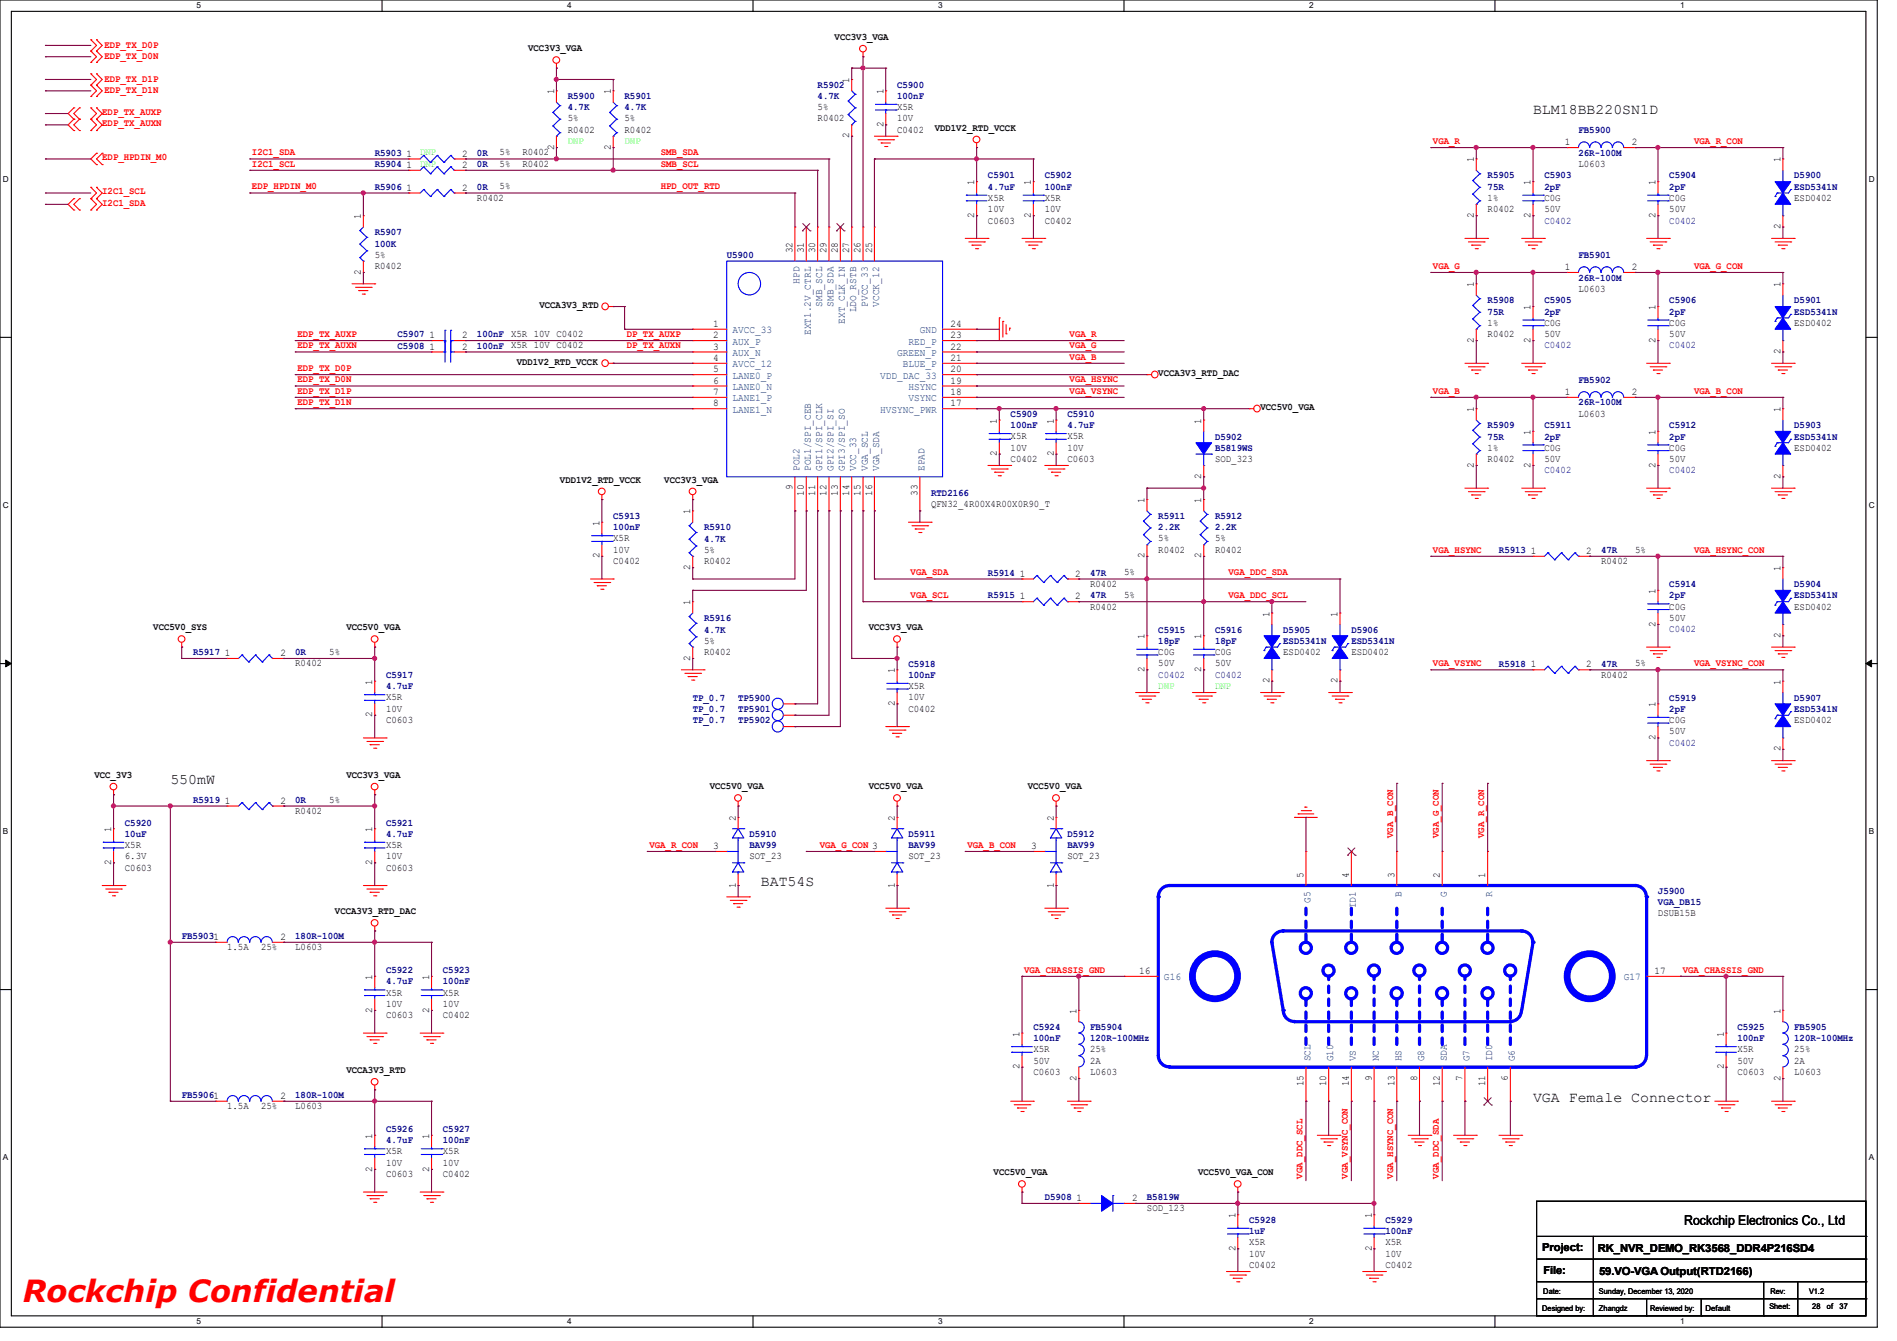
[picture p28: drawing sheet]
<svg xmlns="http://www.w3.org/2000/svg" width="297mm" height="210mm" viewBox="0 0 297 210" stroke-linecap="round" stroke-linejoin="round" font-family="sans-serif">
<defs><g id="words">
<text font-size="4.8" fill="#f00" x="3.6" y="204">Rockchip Confidential</text>
<g font-size="2.3">
<text x="240" y="17.9">BLM18BB220SN1D</text>
<text x="26.7" y="122.8">550mW</text>
<text x="119.1" y="138.8">BAT54S</text>
<text x="240" y="172.5">VGA Female Connector</text>
</g>
<text font-size="2.1" x="263.7" y="191.9">Rockchip Electronics Co., Ltd</text>
<g font-size="1.7">
<text x="241.5" y="196">Project:</text>
<text x="250.1" y="196.1">RK_NVR_DEMO_RK3568_DDR4P216SD4</text>
<text x="241.6" y="199.5">File:</text>
<text x="250.4" y="199.7">59.VO-VGA Output(RTD2166)</text>
</g>
<g font-size="1.6" fill="#f00">
<text x="16.3" y="7.5">EDP_TX_D0P</text>
<text x="16.3" y="9.3">EDP_TX_D0N</text>
<text x="16" y="18">EDP_TX_AUXP</text>
<text x="16.3" y="12.8">EDP_TX_D1P</text>
<text x="16.3" y="14.6">EDP_TX_D1N</text>
<text x="16" y="19.8">EDP_TX_AUXN</text>
<text x="224.4" y="22.6">VGA_R</text>
<text x="265.3" y="22.6">VGA_R_CON</text>
<text x="16" y="25.1">EDP_HPDIN_M0</text>
<text x="39.5" y="29.7">EDP_HPDIN_M0</text>
<text x="39.5" y="24.3">I2C1_SDA</text>
<text x="39.5" y="26.1">I2C1_SCL</text>
<text x="103.5" y="29.7">HPD_OUT_RTD</text>
<text x="103.5" y="26.1">SMB_SCL</text>
<text x="103.5" y="24.3">SMB_SDA</text>
<text x="16" y="30.4">I2C1_SCL</text>
<text x="16" y="32.2">I2C1_SDA</text>
<text x="224.4" y="42.1">VGA_G</text>
<text x="265.3" y="42.1">VGA_G_CON</text>
<text x="46.6" y="52.8">EDP_TX_AUXP</text>
<text x="98.1" y="52.8">DP_TX_AUXP</text>
<text x="167.5" y="52.8">VGA_R</text>
<text x="46.6" y="54.6">EDP_TX_AUXN</text>
<text x="46.6" y="58.1">EDP_TX_D0P</text>
<text x="46.6" y="59.9">EDP_TX_D0N</text>
<text x="98.1" y="54.6">DP_TX_AUXN</text>
<text x="167.5" y="56.3">VGA_B</text>
<text x="167.5" y="59.9">VGA_HSYNC</text>
<text x="167.5" y="54.6">VGA_G</text>
<text x="46.6" y="63.5">EDP_TX_D1N</text>
<text x="46.6" y="61.7">EDP_TX_D1P</text>
<text x="167.5" y="61.7">VGA_VSYNC</text>
<text x="224.4" y="61.7">VGA_B</text>
<text x="265.3" y="61.7">VGA_B_CON</text>
<text x="224.4" y="86.6">VGA_HSYNC</text>
<text x="265.3" y="86.6">VGA_HSYNC_CON</text>
<text x="142.6" y="93.7">VGA_SCL</text>
<text x="142.6" y="90.1">VGA_SDA</text>
<text x="192.4" y="90.1">VGA_DDC_SDA</text>
<text x="192.4" y="93.7">VGA_DDC_SCL</text>
<text x="224.4" y="104.3">VGA_VSYNC</text>
<text x="265.3" y="104.3">VGA_VSYNC_CON</text>
<text x="218.1" y="131.2" transform="rotate(-90 218.1 131.2)">VGA_B_CON</text>
<text x="225.3" y="131.2" transform="rotate(-90 225.3 131.2)">VGA_G_CON</text>
<text x="232.4" y="131.2" transform="rotate(-90 232.4 131.2)">VGA_R_CON</text>
<text x="101.7" y="132.8">VGA_R_CON</text>
<text x="128.4" y="132.8">VGA_G_CON 3</text>
<text x="151.5" y="132.8">VGA_B_CON</text>
<text x="160.4" y="152.4">VGA_CHASSIS_GND</text>
<text x="263.5" y="152.4">VGA_CHASSIS_GND</text>
<text x="203.9" y="184.6" transform="rotate(-90 203.9 184.6)">VGA_DDC_SCL</text>
<text x="211" y="184.6" transform="rotate(-90 211 184.6)">VGA_VSYNC_CON</text>
<text x="218.1" y="184.6" transform="rotate(-90 218.1 184.6)">VGA_HSYNC_CON</text>
<text x="225.3" y="184.6" transform="rotate(-90 225.3 184.6)">VGA_DDC_SDA</text>
</g>
<g font-size="1.6">
<text x="82.7" y="8">VCC3V3_VGA</text>
<text x="130.7" y="6.3">VCC3V3_VGA</text>
<text x="86.7" y="14.8" transform="rotate(-90 86.7 14.8)">1</text>
<text x="95.6" y="14.8" transform="rotate(-90 95.6 14.8)">1</text>
<text x="128" y="17.2">5%</text>
<text x="133" y="13" transform="rotate(-90 133 13)">1</text>
<text x="138.3" y="14.8" transform="rotate(-90 138.3 14.8)">1</text>
<text x="140.5" y="17.2">X5R</text>
<text x="86.7" y="23.5" transform="rotate(-90 86.7 23.5)">2</text>
<text x="88.9" y="20.8">R0402</text>
<text x="88.9" y="19">5%</text>
<text x="95.6" y="23.5" transform="rotate(-90 95.6 23.5)">2</text>
<text x="97.8" y="20.8">R0402</text>
<text x="97.8" y="19">5%</text>
<text x="128" y="19">R0402</text>
<text x="133" y="21.7" transform="rotate(-90 133 21.7)">2</text>
<text x="138.3" y="19.9" transform="rotate(-90 138.3 19.9)">2</text>
<text x="140.5" y="20.8">C0402</text>
<text x="140.5" y="19">10V</text>
<text x="146.3" y="20.5">VDD1V2_RTD_VCCK</text>
<text x="245" y="22.7">1</text>
<text x="255.5" y="22.7">2</text>
<text x="63.7" y="26.3">1</text>
<text x="63.7" y="29.8">1</text>
<text x="63.7" y="24.5">1</text>
<text x="72.3" y="26.3">2</text>
<text x="72.3" y="29.8">2</text>
<text x="72.3" y="24.5">2</text>
<text x="78.2" y="26.1">5%</text>
<text x="78.2" y="29.7">5%</text>
<text x="78.2" y="24.3">5%</text>
<text x="81.8" y="26.1">R0402</text>
<text x="81.8" y="24.3">R0402</text>
<text x="152.5" y="29" transform="rotate(-90 152.5 29)">1</text>
<text x="161.4" y="29" transform="rotate(-90 161.4 29)">1</text>
<text x="230.8" y="25.4" transform="rotate(-90 230.8 25.4)">1</text>
<text x="239.7" y="29" transform="rotate(-90 239.7 29)">1</text>
<text x="247.1" y="26.1">L0603</text>
<text x="259.2" y="29" transform="rotate(-90 259.2 29)">1</text>
<text x="278.8" y="25.4" transform="rotate(-90 278.8 25.4)">1</text>
<text x="56.5" y="34.3" transform="rotate(-90 56.5 34.3)">1</text>
<text x="74.7" y="31.5">R0402</text>
<text x="152.5" y="34.1" transform="rotate(-90 152.5 34.1)">2</text>
<text x="154.7" y="35">C0603</text>
<text x="154.7" y="31.5">X5R</text>
<text x="154.7" y="33.2">10V</text>
<text x="161.4" y="34.1" transform="rotate(-90 161.4 34.1)">2</text>
<text x="163.6" y="35">C0402</text>
<text x="163.6" y="31.5">X5R</text>
<text x="163.6" y="33.2">10V</text>
<text x="230.8" y="34.1" transform="rotate(-90 230.8 34.1)">2</text>
<text x="232.9" y="33.2">R0402</text>
<text x="232.9" y="31.5">1%</text>
<text x="239.7" y="34.1" transform="rotate(-90 239.7 34.1)">2</text>
<text x="241.8" y="31.5">C0G</text>
<text x="241.8" y="33.2">50V</text>
<text x="259.2" y="34.1" transform="rotate(-90 259.2 34.1)">2</text>
<text x="261.4" y="31.5">C0G</text>
<text x="261.4" y="33.2">50V</text>
<text x="278.8" y="35.9" transform="rotate(-90 278.8 35.9)">2</text>
<text x="280.9" y="31.5">ESD0402</text>
<text x="58.7" y="40.3">5%</text>
<text x="124.1" y="39.7" transform="rotate(-90 124.1 39.7)">32</text>
<text x="125.9" y="39.7" transform="rotate(-90 125.9 39.7)">31</text>
<text x="127.6" y="39.7" transform="rotate(-90 127.6 39.7)">30</text>
<text x="129.4" y="39.7" transform="rotate(-90 129.4 39.7)">29</text>
<text x="131.2" y="39.7" transform="rotate(-90 131.2 39.7)">28</text>
<text x="133" y="39.7" transform="rotate(-90 133 39.7)">27</text>
<text x="134.7" y="39.7" transform="rotate(-90 134.7 39.7)">26</text>
<text x="136.5" y="39.7" transform="rotate(-90 136.5 39.7)">25</text>
<text x="56.5" y="43" transform="rotate(-90 56.5 43)">2</text>
<text x="58.7" y="42.1">R0402</text>
<text x="230.8" y="45" transform="rotate(-90 230.8 45)">1</text>
<text x="245" y="42.3">1</text>
<text x="247.1" y="45.7">L0603</text>
<text x="255.5" y="42.3">2</text>
<text x="278.8" y="45" transform="rotate(-90 278.8 45)">1</text>
<text x="67.2" y="53">1</text>
<text x="72.3" y="53">2</text>
<text x="80" y="52.8">X5R 10V C0402</text>
<text x="84.5" y="48.2">VCCA3V3_RTD</text>
<text x="111.7" y="51.2">1</text>
<text x="111.7" y="53">2</text>
<text x="148.8" y="53">23</text>
<text x="148.8" y="51.2">24</text>
<text x="230.8" y="53.7" transform="rotate(-90 230.8 53.7)">2</text>
<text x="232.9" y="52.8">R0402</text>
<text x="232.9" y="51">1%</text>
<text x="239.7" y="53.7" transform="rotate(-90 239.7 53.7)">2</text>
<text x="239.7" y="48.6" transform="rotate(-90 239.7 48.6)">1</text>
<text x="241.8" y="51">C0G</text>
<text x="241.8" y="52.8">50V</text>
<text x="259.2" y="53.7" transform="rotate(-90 259.2 53.7)">2</text>
<text x="259.2" y="48.6" transform="rotate(-90 259.2 48.6)">1</text>
<text x="261.4" y="51">C0G</text>
<text x="261.4" y="52.8">50V</text>
<text x="280.9" y="51">ESD0402</text>
<text x="67.2" y="54.7">1</text>
<text x="72.3" y="54.7">2</text>
<text x="80" y="54.6">X5R 10V C0402</text>
<text x="80.9" y="57.1">VDD1V2_RTD_VCCK</text>
<text x="111.7" y="54.7">3</text>
<text x="111.7" y="56.5">4</text>
<text x="111.7" y="58.3">5</text>
<text x="148.8" y="58.3">20</text>
<text x="148.8" y="56.5">21</text>
<text x="148.8" y="54.7">22</text>
<text x="181.4" y="58.9">VCCA3V3_RTD_DAC</text>
<text x="278.8" y="55.5" transform="rotate(-90 278.8 55.5)">2</text>
<text x="111.7" y="60.1">6</text>
<text x="111.7" y="61.8">7</text>
<text x="111.7" y="63.6">8</text>
<text x="148.8" y="63.6">17</text>
<text x="148.8" y="61.8">18</text>
<text x="148.8" y="60.1">19</text>
<text x="197.4" y="64.2">VCC5V0_VGA</text>
<text x="230.8" y="64.6" transform="rotate(-90 230.8 64.6)">1</text>
<text x="245" y="61.8">1</text>
<text x="247.1" y="65.2">L0603</text>
<text x="255.5" y="61.8">2</text>
<text x="278.8" y="64.6" transform="rotate(-90 278.8 64.6)">1</text>
<text x="156.1" y="71.5" transform="rotate(-90 156.1 71.5)">2</text>
<text x="156.1" y="66.3" transform="rotate(-90 156.1 66.3)">1</text>
<text x="158.2" y="68.8">X5R</text>
<text x="158.2" y="70.6">10V</text>
<text x="165" y="71.5" transform="rotate(-90 165 71.5)">2</text>
<text x="165" y="66.3" transform="rotate(-90 165 66.3)">1</text>
<text x="167.1" y="68.8">X5R</text>
<text x="167.1" y="70.6">10V</text>
<text x="188.1" y="66.3" transform="rotate(-90 188.1 66.3)">1</text>
<text x="232.9" y="70.6">1%</text>
<text x="239.7" y="68.1" transform="rotate(-90 239.7 68.1)">1</text>
<text x="241.8" y="70.6">C0G</text>
<text x="259.2" y="68.1" transform="rotate(-90 259.2 68.1)">1</text>
<text x="261.4" y="70.6">C0G</text>
<text x="280.9" y="70.6">ESD0402</text>
<text x="87.7" y="75.6">VDD1V2_RTD_VCCK</text>
<text x="104" y="75.6">VCC3V3_VGA</text>
<text x="124.1" y="76.8" transform="rotate(-90 124.1 76.8)">9</text>
<text x="125.9" y="77.7" transform="rotate(-90 125.9 77.7)">10</text>
<text x="127.6" y="77.7" transform="rotate(-90 127.6 77.7)">11</text>
<text x="129.4" y="77.7" transform="rotate(-90 129.4 77.7)">12</text>
<text x="131.2" y="77.7" transform="rotate(-90 131.2 77.7)">13</text>
<text x="133" y="77.7" transform="rotate(-90 133 77.7)">14</text>
<text x="134.7" y="77.7" transform="rotate(-90 134.7 77.7)">15</text>
<text x="136.5" y="77.7" transform="rotate(-90 136.5 77.7)">16</text>
<text x="143.6" y="77.7" transform="rotate(-90 143.6 77.7)">33</text>
<text x="158.2" y="72.3">C0402</text>
<text x="167.1" y="72.3">C0603</text>
<text x="188.1" y="75" transform="rotate(-90 188.1 75)">2</text>
<text x="190.2" y="72.3">SOD_323</text>
<text x="230.8" y="73.2" transform="rotate(-90 230.8 73.2)">2</text>
<text x="232.9" y="72.3">R0402</text>
<text x="239.7" y="73.2" transform="rotate(-90 239.7 73.2)">2</text>
<text x="241.8" y="72.3">50V</text>
<text x="259.2" y="73.2" transform="rotate(-90 259.2 73.2)">2</text>
<text x="261.4" y="72.3">50V</text>
<text x="278.8" y="75" transform="rotate(-90 278.8 75)">2</text>
<text x="93.9" y="82.3" transform="rotate(-90 93.9 82.3)">1</text>
<text x="108.1" y="80.6" transform="rotate(-90 108.1 80.6)">1</text>
<text x="145.8" y="79.5">QFN32_4R00X4R00X0R90_T</text>
<text x="179.2" y="78.8" transform="rotate(-90 179.2 78.8)">1</text>
<text x="188.1" y="78.8" transform="rotate(-90 188.1 78.8)">1</text>
<text x="93.9" y="87.5" transform="rotate(-90 93.9 87.5)">2</text>
<text x="96" y="88.3">C0402</text>
<text x="96" y="84.8">X5R</text>
<text x="96" y="86.6">10V</text>
<text x="108.1" y="89.2" transform="rotate(-90 108.1 89.2)">2</text>
<text x="110.2" y="88.3">R0402</text>
<text x="110.2" y="86.6">5%</text>
<text x="179.2" y="87.5" transform="rotate(-90 179.2 87.5)">2</text>
<text x="181.4" y="86.6">R0402</text>
<text x="181.4" y="84.8">5%</text>
<text x="188.1" y="87.5" transform="rotate(-90 188.1 87.5)">2</text>
<text x="190.2" y="86.6">R0402</text>
<text x="190.2" y="84.8">5%</text>
<text x="239.7" y="86.7">1</text>
<text x="248.4" y="86.7">2</text>
<text x="250.7" y="88.3">R0402</text>
<text x="256" y="86.6">5%</text>
<text x="278.8" y="89.5" transform="rotate(-90 278.8 89.5)">1</text>
<text x="108.1" y="94.8" transform="rotate(-90 108.1 94.8)">1</text>
<text x="159.7" y="90.3">1</text>
<text x="159.7" y="93.9">1</text>
<text x="168.4" y="90.3">2</text>
<text x="168.4" y="93.9">2</text>
<text x="170.7" y="91.9">R0402</text>
<text x="170.7" y="95.5">R0402</text>
<text x="176" y="90.1">5%</text>
<text x="176" y="93.7">5%</text>
<text x="259.2" y="93" transform="rotate(-90 259.2 93)">1</text>
<text x="261.4" y="95.5">C0G</text>
<text x="280.9" y="95.5">ESD0402</text>
<text x="24" y="98.7">VCC5V0_SYS</text>
<text x="54.2" y="98.7">VCC5V0_VGA</text>
<text x="110.2" y="100.8">5%</text>
<text x="136" y="98.7">VCC3V3_VGA</text>
<text x="179.2" y="100.1" transform="rotate(-90 179.2 100.1)">1</text>
<text x="188.1" y="100.1" transform="rotate(-90 188.1 100.1)">1</text>
<text x="198.8" y="96.6" transform="rotate(-90 198.8 96.6)">1</text>
<text x="209.4" y="96.6" transform="rotate(-90 209.4 96.6)">1</text>
<text x="259.2" y="98.1" transform="rotate(-90 259.2 98.1)">2</text>
<text x="261.4" y="97.2">50V</text>
<text x="278.8" y="99.9" transform="rotate(-90 278.8 99.9)">2</text>
<text x="35.2" y="102.7">1</text>
<text x="43.9" y="102.7">2</text>
<text x="46.2" y="104.3">R0402</text>
<text x="51.6" y="102.6">5%</text>
<text x="58.3" y="107.2" transform="rotate(-90 58.3 107.2)">1</text>
<text x="108.1" y="103.5" transform="rotate(-90 108.1 103.5)">2</text>
<text x="110.2" y="102.6">R0402</text>
<text x="140.1" y="105.5" transform="rotate(-90 140.1 105.5)">1</text>
<text x="142.2" y="107.9">X5R</text>
<text x="179.2" y="105.2" transform="rotate(-90 179.2 105.2)">2</text>
<text x="181.4" y="102.6">C0G</text>
<text x="181.4" y="104.3">50V</text>
<text x="188.1" y="105.2" transform="rotate(-90 188.1 105.2)">2</text>
<text x="190.2" y="102.6">C0G</text>
<text x="190.2" y="104.3">50V</text>
<text x="198.8" y="107" transform="rotate(-90 198.8 107)">2</text>
<text x="200.9" y="102.6">ESD0402</text>
<text x="209.4" y="107" transform="rotate(-90 209.4 107)">2</text>
<text x="211.6" y="102.6">ESD0402</text>
<text x="239.7" y="104.5">1</text>
<text x="248.4" y="104.5">2</text>
<text x="250.7" y="106.1">R0402</text>
<text x="256" y="104.3">5%</text>
<text x="278.8" y="107.2" transform="rotate(-90 278.8 107.2)">1</text>
<text x="58.3" y="112.4" transform="rotate(-90 58.3 112.4)">2</text>
<text x="60.5" y="113.2">C0603</text>
<text x="60.5" y="109.7">X5R</text>
<text x="60.5" y="111.5">10V</text>
<text x="140.1" y="110.6" transform="rotate(-90 140.1 110.6)">2</text>
<text x="142.2" y="111.5">C0402</text>
<text x="142.2" y="109.7">10V</text>
<text x="259.2" y="110.8" transform="rotate(-90 259.2 110.8)">1</text>
<text x="261.4" y="113.2">C0G</text>
<text x="280.9" y="113.2">ESD0402</text>
<text x="259.2" y="115.9" transform="rotate(-90 259.2 115.9)">2</text>
<text x="261.4" y="115">50V</text>
<text x="278.8" y="117.7" transform="rotate(-90 278.8 117.7)">2</text>
<text x="14.8" y="121.8">VCC_3V3</text>
<text x="35.2" y="125.9">1</text>
<text x="43.9" y="125.9">2</text>
<text x="51.6" y="125.7">5%</text>
<text x="54.2" y="121.8">VCC3V3_VGA</text>
<text x="111.1" y="123.6">VCC5V0_VGA</text>
<text x="136" y="123.6">VCC5V0_VGA</text>
<text x="160.9" y="123.6">VCC5V0_VGA</text>
<text x="17.4" y="130.3" transform="rotate(-90 17.4 130.3)">1</text>
<text x="46.2" y="127.5">R0402</text>
<text x="58.3" y="130.3" transform="rotate(-90 58.3 130.3)">1</text>
<text x="115.2" y="128.6" transform="rotate(-90 115.2 128.6)">2</text>
<text x="140.1" y="128.6" transform="rotate(-90 140.1 128.6)">2</text>
<text x="165" y="128.6" transform="rotate(-90 165 128.6)">2</text>
<text x="17.4" y="135.5" transform="rotate(-90 17.4 135.5)">2</text>
<text x="19.6" y="136.4">C0603</text>
<text x="19.6" y="132.8">X5R</text>
<text x="19.6" y="134.6">6.3V</text>
<text x="58.3" y="135.5" transform="rotate(-90 58.3 135.5)">2</text>
<text x="60.5" y="136.4">C0603</text>
<text x="60.5" y="132.8">X5R</text>
<text x="60.5" y="134.6">10V</text>
<text x="111.7" y="133">3</text>
<text x="117.3" y="134.6">SOT_23</text>
<text x="142.2" y="134.6">SOT_23</text>
<text x="161.5" y="133">3</text>
<text x="167.1" y="134.6">SOT_23</text>
<text x="204.1" y="137.5" transform="rotate(-90 204.1 137.5)">5</text>
<text x="211.2" y="137.5" transform="rotate(-90 211.2 137.5)">4</text>
<text x="218.3" y="137.5" transform="rotate(-90 218.3 137.5)">3</text>
<text x="225.4" y="137.5" transform="rotate(-90 225.4 137.5)">2</text>
<text x="232.5" y="137.5" transform="rotate(-90 232.5 137.5)">1</text>
<text x="52.4" y="143.2">VCCA3V3_RTD_DAC</text>
<text x="115.2" y="139" transform="rotate(-90 115.2 139)">1</text>
<text x="140.1" y="139" transform="rotate(-90 140.1 139)">1</text>
<text x="165" y="139" transform="rotate(-90 165 139)">1</text>
<text x="259.6" y="143.5">DSUB15B</text>
<text x="35.6" y="148.8">1.5A</text>
<text x="40.9" y="148.8">25%</text>
<text x="43.9" y="147.2">2</text>
<text x="46.2" y="148.8">L0603</text>
<text x="58.3" y="153.5" transform="rotate(-90 58.3 153.5)">1</text>
<text x="60.5" y="155.9">X5R</text>
<text x="67.2" y="153.5" transform="rotate(-90 67.2 153.5)">1</text>
<text x="69.3" y="155.9">X5R</text>
<text x="178.3" y="152.5">16</text>
<text x="259" y="152.5">17</text>
<text x="58.3" y="158.6" transform="rotate(-90 58.3 158.6)">2</text>
<text x="60.5" y="159.5">C0603</text>
<text x="60.5" y="157.7">10V</text>
<text x="67.2" y="158.6" transform="rotate(-90 67.2 158.6)">2</text>
<text x="69.3" y="159.5">C0402</text>
<text x="69.3" y="157.7">10V</text>
<text x="168.5" y="158.8" transform="rotate(-90 168.5 158.8)">1</text>
<text x="278.8" y="158.8" transform="rotate(-90 278.8 158.8)">1</text>
<text x="159.6" y="167.5" transform="rotate(-90 159.6 167.5)">2</text>
<text x="159.6" y="162.3" transform="rotate(-90 159.6 162.3)">1</text>
<text x="161.8" y="164.8">X5R</text>
<text x="161.8" y="166.6">50V</text>
<text x="170.7" y="166.6">2A</text>
<text x="170.7" y="164.8">25%</text>
<text x="269.9" y="167.5" transform="rotate(-90 269.9 167.5)">2</text>
<text x="269.9" y="162.3" transform="rotate(-90 269.9 162.3)">1</text>
<text x="272" y="164.8">X5R</text>
<text x="272" y="166.6">50V</text>
<text x="280.9" y="166.6">2A</text>
<text x="280.9" y="164.8">25%</text>
<text x="35.6" y="173.7">1.5A</text>
<text x="40.9" y="173.7">25%</text>
<text x="43.9" y="172.1">2</text>
<text x="46.2" y="173.7">L0603</text>
<text x="54.2" y="168.1">VCCA3V3_RTD</text>
<text x="161.8" y="168.4">C0603</text>
<text x="168.5" y="169.2" transform="rotate(-90 168.5 169.2)">2</text>
<text x="170.7" y="168.4">L0603</text>
<text x="204.1" y="170.1" transform="rotate(-90 204.1 170.1)">15</text>
<text x="207.6" y="170.1" transform="rotate(-90 207.6 170.1)">10</text>
<text x="211.2" y="170.1" transform="rotate(-90 211.2 170.1)">14</text>
<text x="214.8" y="169.2" transform="rotate(-90 214.8 169.2)">9</text>
<text x="218.3" y="170.1" transform="rotate(-90 218.3 170.1)">13</text>
<text x="221.9" y="169.2" transform="rotate(-90 221.9 169.2)">8</text>
<text x="225.4" y="170.1" transform="rotate(-90 225.4 170.1)">12</text>
<text x="229" y="169.2" transform="rotate(-90 229 169.2)">7</text>
<text x="232.5" y="170.1" transform="rotate(-90 232.5 170.1)">11</text>
<text x="236.1" y="169.2" transform="rotate(-90 236.1 169.2)">6</text>
<text x="272" y="168.4">C0603</text>
<text x="278.8" y="169.2" transform="rotate(-90 278.8 169.2)">2</text>
<text x="280.9" y="168.4">L0603</text>
<text x="58.3" y="178.3" transform="rotate(-90 58.3 178.3)">1</text>
<text x="67.2" y="178.3" transform="rotate(-90 67.2 178.3)">1</text>
<text x="58.3" y="183.5" transform="rotate(-90 58.3 183.5)">2</text>
<text x="60.5" y="184.4">C0603</text>
<text x="60.5" y="180.8">X5R</text>
<text x="60.5" y="182.6">10V</text>
<text x="67.2" y="183.5" transform="rotate(-90 67.2 183.5)">2</text>
<text x="69.3" y="184.4">C0402</text>
<text x="69.3" y="180.8">X5R</text>
<text x="69.3" y="182.6">10V</text>
<text x="155.6" y="184.1">VCC5V0_VGA</text>
<text x="187.6" y="184.1">VCC5V0_VGA_CON</text>
<text x="168.6" y="188.1">1</text>
<text x="177.2" y="188.1">2</text>
<text x="179.6" y="189.7">SOD_123</text>
<text x="193.4" y="190.8" transform="rotate(-90 193.4 190.8)">1</text>
<text x="214.8" y="190.8" transform="rotate(-90 214.8 190.8)">1</text>
<text x="193.4" y="195.9" transform="rotate(-90 193.4 195.9)">2</text>
<text x="195.6" y="195">X5R</text>
<text x="195.6" y="196.8">10V</text>
<text x="214.8" y="195.9" transform="rotate(-90 214.8 195.9)">2</text>
<text x="216.9" y="195">X5R</text>
<text x="216.9" y="196.8">10V</text>
<text x="195.6" y="198.6">C0402</text>
<text x="216.9" y="198.6">C0402</text>
</g>
<g font-size="1.6" fill="#000080">
<text x="88.9" y="15.5">R5900</text>
<text x="88.9" y="17.3">4.7K</text>
<text x="97.8" y="15.5">R5901</text>
<text x="97.8" y="17.3">4.7K</text>
<text x="128" y="13.7">R5902</text>
<text x="128" y="15.5">4.7K</text>
<text x="140.5" y="13.7">C5900</text>
<text x="140.5" y="15.5">100nF</text>
<text x="247.1" y="20.8">FB5900</text>
<text x="58.7" y="26.2">R5904</text>
<text x="58.7" y="29.7">R5906</text>
<text x="58.7" y="24.4">R5903</text>
<text x="74.7" y="26.2">0R</text>
<text x="74.7" y="29.7">0R</text>
<text x="74.7" y="24.4">0R</text>
<text x="154.7" y="27.9">C5901</text>
<text x="154.7" y="29.7">4.7uF</text>
<text x="163.6" y="27.9">C5902</text>
<text x="163.6" y="29.7">100nF</text>
<text x="232.9" y="27.9">R5905</text>
<text x="232.9" y="29.7">75R</text>
<text x="241.8" y="27.9">C5903</text>
<text x="241.8" y="29.7">2pF</text>
<text x="247.1" y="24.4">26R-100M</text>
<text x="261.4" y="27.9">C5904</text>
<text x="261.4" y="29.7">2pF</text>
<text x="280.9" y="27.9">D5900</text>
<text x="280.9" y="29.7">ESD5341N</text>
<text x="241.8" y="35">C0402</text>
<text x="261.4" y="35">C0402</text>
<text x="58.7" y="36.8">R5907</text>
<text x="58.7" y="38.6">100K</text>
<text x="113.8" y="40.4">U5900</text>
<text x="247.1" y="40.4">FB5901</text>
<text x="232.9" y="47.5">R5908</text>
<text x="241.8" y="47.5">C5905</text>
<text x="247.1" y="43.9">26R-100M</text>
<text x="261.4" y="47.5">C5906</text>
<text x="280.9" y="47.5">D5901</text>
<text x="62.2" y="52.8">C5907</text>
<text x="74.7" y="52.8">100nF</text>
<text x="232.9" y="49.3">75R</text>
<text x="241.8" y="49.3">2pF</text>
<text x="261.4" y="49.3">2pF</text>
<text x="280.9" y="49.3">ESD5341N</text>
<text x="62.2" y="54.6">C5908</text>
<text x="74.7" y="54.6">100nF</text>
<text x="241.8" y="54.6">C0402</text>
<text x="247.1" y="59.9">FB5902</text>
<text x="261.4" y="54.6">C0402</text>
<text x="158.2" y="65.3">C5909</text>
<text x="167.1" y="65.3">C5910</text>
<text x="247.1" y="63.5">26R-100M</text>
<text x="158.2" y="67.1">100nF</text>
<text x="167.1" y="67.1">4.7uF</text>
<text x="190.2" y="68.8">D5902</text>
<text x="190.2" y="70.6">B5819WS</text>
<text x="232.9" y="67.1">R5909</text>
<text x="232.9" y="68.8">75R</text>
<text x="241.8" y="67.1">C5911</text>
<text x="241.8" y="68.8">2pF</text>
<text x="261.4" y="67.1">C5912</text>
<text x="261.4" y="68.8">2pF</text>
<text x="280.9" y="67.1">D5903</text>
<text x="280.9" y="68.8">ESD5341N</text>
<text x="145.8" y="77.7">RTD2166</text>
<text x="241.8" y="74.1">C0402</text>
<text x="261.4" y="74.1">C0402</text>
<text x="96" y="81.3">C5913</text>
<text x="96" y="83.1">100nF</text>
<text x="110.2" y="83.1">R5910</text>
<text x="181.4" y="81.3">R5911</text>
<text x="181.4" y="83.1">2.2K</text>
<text x="190.2" y="81.3">R5912</text>
<text x="190.2" y="83.1">2.2K</text>
<text x="110.2" y="84.8">4.7K</text>
<text x="234.7" y="86.6">R5913</text>
<text x="250.7" y="86.6">47R</text>
<text x="154.7" y="90.2">R5914</text>
<text x="154.7" y="93.7">R5915</text>
<text x="170.7" y="90.2">47R</text>
<text x="170.7" y="93.7">47R</text>
<text x="261.4" y="91.9">C5914</text>
<text x="261.4" y="93.7">2pF</text>
<text x="280.9" y="91.9">D5904</text>
<text x="280.9" y="93.7">ESD5341N</text>
<text x="110.2" y="97.3">R5916</text>
<text x="110.2" y="99.1">4.7K</text>
<text x="181.4" y="99.1">C5915</text>
<text x="181.4" y="100.8">18pF</text>
<text x="190.2" y="99.1">C5916</text>
<text x="190.2" y="100.8">18pF</text>
<text x="200.9" y="99.1">D5905</text>
<text x="200.9" y="100.8">ESD5341N</text>
<text x="211.6" y="99.1">D5906</text>
<text x="211.6" y="100.8">ESD5341N</text>
<text x="261.4" y="99">C0402</text>
<text x="30.2" y="102.6">R5917</text>
<text x="46.2" y="102.6">0R</text>
<text x="60.5" y="106.2">C5917</text>
<text x="60.5" y="107.9">4.7uF</text>
<text x="142.2" y="104.4">C5918</text>
<text x="142.2" y="106.2">100nF</text>
<text x="181.4" y="106.1">C0402</text>
<text x="190.2" y="106.1">C0402</text>
<text x="234.7" y="104.4">R5918</text>
<text x="250.7" y="104.4">47R</text>
<text x="108.5" y="111.5">TP_0.7</text>
<text x="108.5" y="113.3">TP_0.7</text>
<text x="108.5" y="109.7">TP_0.7</text>
<text x="115.6" y="111.5">TP5901</text>
<text x="115.6" y="113.3">TP5902</text>
<text x="115.6" y="109.7">TP5900</text>
<text x="261.4" y="109.7">C5919</text>
<text x="261.4" y="111.5">2pF</text>
<text x="280.9" y="109.7">D5907</text>
<text x="280.9" y="111.5">ESD5341N</text>
<text x="261.4" y="116.8">C0402</text>
<text x="30.2" y="125.7">R5919</text>
<text x="46.2" y="125.7">0R</text>
<text x="19.6" y="129.3">C5920</text>
<text x="19.6" y="131.1">10uF</text>
<text x="60.5" y="129.3">C5921</text>
<text x="60.5" y="131.1">4.7uF</text>
<text x="117.3" y="131.1">D5910</text>
<text x="142.2" y="131.1">D5911</text>
<text x="167.1" y="131.1">D5912</text>
<text x="117.3" y="132.8">BAV99</text>
<text x="142.2" y="132.8">BAV99</text>
<text x="167.1" y="132.8">BAV99</text>
<text x="259.6" y="140">J5900</text>
<text x="259.6" y="141.7">VGA_DB15</text>
<text x="28.4" y="147.1">FB59031</text>
<text x="46.2" y="147.1">180R-100M</text>
<text x="60.5" y="152.4">C5922</text>
<text x="60.5" y="154.2">4.7uF</text>
<text x="69.3" y="152.4">C5923</text>
<text x="69.3" y="154.2">100nF</text>
<text x="161.8" y="161.3">C5924</text>
<text x="170.7" y="161.3">FB5904</text>
<text x="272" y="161.3">C5925</text>
<text x="280.9" y="161.3">FB5905</text>
<text x="161.8" y="163.1">100nF</text>
<text x="170.7" y="163.1">120R-100MHz</text>
<text x="272" y="163.1">100nF</text>
<text x="280.9" y="163.1">120R-100MHz</text>
<text x="28.4" y="172">FB59061</text>
<text x="46.2" y="172">180R-100M</text>
<text x="60.5" y="177.3">C5926</text>
<text x="60.5" y="179.1">4.7uF</text>
<text x="69.3" y="177.3">C5927</text>
<text x="69.3" y="179.1">100nF</text>
<text x="163.6" y="188">D5908</text>
<text x="179.6" y="188">B5819W</text>
<text x="195.6" y="191.5">C5928</text>
<text x="216.9" y="191.5">C5929</text>
<text x="195.6" y="193.3">1uF</text>
<text x="216.9" y="193.3">100nF</text>
</g>
<g font-size="1.6" fill="#0f0">
<text x="88.9" y="22.6">DNP</text>
<text x="97.8" y="22.6">DNP</text>
<text x="65.8" y="26.1">DNP</text>
<text x="65.8" y="24.3">DNP</text>
<text x="181.4" y="107.9">DNP</text>
<text x="190.2" y="107.9">DNP</text>
</g>
<g font-size="1.6" fill="#004080">
<text x="125.2" y="44.4" transform="rotate(-90 125.2 44.4)">HPD</text>
<text x="114.7" y="52.2">AVCC_33</text>
<text x="114.7" y="54">AUX_P</text>
<text x="127" y="52.5" transform="rotate(-90 127 52.5)">EXT1.2V_CTRL</text>
<text x="128.7" y="48" transform="rotate(-90 128.7 48)">SMB_SCL</text>
<text x="130.5" y="48" transform="rotate(-90 130.5 48)">SMB_SDA</text>
<text x="132.3" y="50.7" transform="rotate(-90 132.3 50.7)">EXT_CLK_IN</text>
<text x="134.1" y="48.9" transform="rotate(-90 134.1 48.9)">LDO_RSTB</text>
<text x="135.8" y="48" transform="rotate(-90 135.8 48)">PVCC_33</text>
<text x="137.6" y="48" transform="rotate(-90 137.6 48)">VCCK_12</text>
<text x="142.2" y="54">RED_P</text>
<text x="144" y="52.2">GND</text>
<text x="114.7" y="55.8">AUX_N</text>
<text x="114.7" y="57.5">AVCC_12</text>
<text x="114.7" y="59.3">LANE0_P</text>
<text x="137.8" y="59.3">VDD_DAC_33</text>
<text x="140.5" y="55.8">GREEN_P</text>
<text x="141.4" y="57.5">BLUE_P</text>
<text x="114.7" y="61.1">LANE0_N</text>
<text x="114.7" y="62.9">LANE1_P</text>
<text x="114.7" y="64.6">LANE1_N</text>
<text x="137.8" y="64.6">HVSYNC_PWR</text>
<text x="142.2" y="62.9">VSYNC</text>
<text x="142.2" y="61.1">HSYNC</text>
<text x="125.2" y="73.8" transform="rotate(-90 125.2 73.8)">POL2</text>
<text x="127" y="73.8" transform="rotate(-90 127 73.8)">POL1/SPI_CEB</text>
<text x="128.7" y="73.8" transform="rotate(-90 128.7 73.8)">GPI1/SPI_CLK</text>
<text x="130.5" y="73.8" transform="rotate(-90 130.5 73.8)">GPI2/SPI_SI</text>
<text x="132.3" y="73.8" transform="rotate(-90 132.3 73.8)">GPI3/SPI_SO</text>
<text x="134.1" y="73.8" transform="rotate(-90 134.1 73.8)">VCC_33</text>
<text x="135.8" y="73.8" transform="rotate(-90 135.8 73.8)">VGA_SCL</text>
<text x="137.6" y="73.8" transform="rotate(-90 137.6 73.8)">VGA_SDA</text>
<text x="144.7" y="73.8" transform="rotate(-90 144.7 73.8)">EPAD</text>
<text x="205.2" y="141.4" transform="rotate(-90 205.2 141.4)">G5</text>
<text x="212.3" y="142.2" transform="rotate(-90 212.3 142.2)">ID1</text>
<text x="219.4" y="140.5" transform="rotate(-90 219.4 140.5)">B</text>
<text x="226.5" y="140.5" transform="rotate(-90 226.5 140.5)">G</text>
<text x="233.6" y="140.5" transform="rotate(-90 233.6 140.5)">R</text>
<text x="182.2" y="153.5">G16</text>
<text x="254.3" y="153.5">G17</text>
<text x="205.2" y="166.2" transform="rotate(-90 205.2 166.2)">SCL</text>
<text x="208.7" y="166.2" transform="rotate(-90 208.7 166.2)">G10</text>
<text x="212.3" y="166.2" transform="rotate(-90 212.3 166.2)">VS</text>
<text x="215.9" y="166.2" transform="rotate(-90 215.9 166.2)">NC</text>
<text x="219.4" y="166.2" transform="rotate(-90 219.4 166.2)">HS</text>
<text x="223" y="166.2" transform="rotate(-90 223 166.2)">G8</text>
<text x="226.5" y="166.2" transform="rotate(-90 226.5 166.2)">SDA</text>
<text x="230.1" y="166.2" transform="rotate(-90 230.1 166.2)">G7</text>
<text x="233.6" y="166.2" transform="rotate(-90 233.6 166.2)">ID0</text>
<text x="237.2" y="166.2" transform="rotate(-90 237.2 166.2)">G6</text>
</g>
<g font-size="1.3">
<text x="30.8" y="1.3">5</text>
<text x="88.8" y="1.3">4</text>
<text x="146.9" y="1.3">3</text>
<text x="205" y="1.3">2</text>
<text x="263.1" y="1.3">1</text>
<text x=".5" y="28.4">D</text>
<text x="292.6" y="28.4">D</text>
<text x=".5" y="79.5">C</text>
<text x="292.6" y="79.5">C</text>
<text x=".5" y="130.6">B</text>
<text x="292.6" y="130.6">B</text>
<text x=".5" y="181.7">A</text>
<text x="292.6" y="181.7">A</text>
<text x="30.8" y="207.4">5</text>
<text x="88.8" y="207.4">4</text>
<text x="146.9" y="207.4">3</text>
<text x="205" y="207.4">2</text>
<text x="263.1" y="207.4">1</text>
</g>
<g font-size="1.2">
<text x="241.6" y="202.6">Date:</text>
<text x="250.4" y="202.6">Sunday, December 13, 2020</text>
<text x="277.2" y="202.6">Rev:</text>
<text x="283.2" y="202.6">V1.2</text>
<text x="241.5" y="205.3">Designed by:</text>
<text x="250.4" y="205.3">Zhangdz</text>
<text x="258.4" y="205.3">Reviewed by:</text>
<text x="267" y="205.3">Default</text>
<text x="277" y="205.1">Sheet:</text>
<text x="283.8" y="205.1">28</text>
<text x="286" y="205.1">of</text>
<text x="288" y="205.1">37</text>
</g>
</g></defs>
<path d="M0 0h293.9v207.9h-293.9zM1.8 1.8h290.3v204.3h-290.3z" fill="none" stroke="#000" stroke-width=".17"/>
<g fill="#fff">
<path d="M30.8 .2h.7v1.4h-.7z"/>
<path d="M30.8 206.2h.7v1.4h-.7z"/>
</g>
<path d="M59.8 0v1.8M59.8 206.1v1.8" fill="none" stroke="#000" stroke-width=".17"/>
<g fill="#fff">
<path d="M88.8 .2h.7v1.4h-.7z"/>
<path d="M88.8 206.2h.7v1.4h-.7z"/>
</g>
<path d="M117.9 0v1.8M117.9 206.1v1.8" fill="none" stroke="#000" stroke-width=".17"/>
<g fill="#fff">
<path d="M146.9 .2h.7v1.4h-.7z"/>
<path d="M146.9 206.2h.7v1.4h-.7z"/>
</g>
<path d="M176 0v1.8M176 206.1v1.8" fill="none" stroke="#000" stroke-width=".17"/>
<g fill="#fff">
<path d="M205 .2h.7v1.4h-.7z"/>
<path d="M205 206.2h.7v1.4h-.7z"/>
</g>
<path d="M234.1 0v1.8M234.1 206.1v1.8" fill="none" stroke="#000" stroke-width=".17"/>
<g fill="#fff">
<path d="M263.1 .2h.6v1.4h-.6z"/>
<path d="M263.1 206.2h.6v1.4h-.6z"/>
<path d="M.5 27.3h.9v1.4h-.9z"/>
<path d="M292.6 27.3h.9v1.4h-.9z"/>
<path d="M.5 78.4h.9v1.4h-.9z"/>
<path d="M292.6 78.4h.9v1.4h-.9z"/>
</g>
<path d="M0 52.8h1.8M292.1 52.8h1.8" fill="none" stroke="#000" stroke-width=".17"/>
<g fill="#fff">
<path d="M.5 129.5h.8v1.4h-.8z"/>
<path d="M292.6 129.5h.8v1.4h-.8z"/>
</g>
<path d="M0 103.9h1.8M292.1 103.9h1.8" fill="none" stroke="#000" stroke-width=".17"/>
<path d="M.9 103.4l.9 .5-.9 .5zM292.1 103.9l.9-.5v1z" fill="#000" stroke="#000" stroke-width=".16"/>
<g fill="#fff">
<path d="M.5 180.5h.8v1.4h-.8z"/>
<path d="M292.6 180.5h.8v1.4h-.8z"/>
</g>
<g fill="none" stroke="#000" stroke-width=".17">
<path d="M0 155h1.8M292.1 155h1.8M240.6 188.1h51.5v18h-51.5zM240.6 193.6h51.5M240.6 197.2h51.5M249.5 193.6v12.5M292.1 193.6h.1M292.1 197.2h.1M240.6 200.7h51.5M240.6 203.4h51.5M249.5 206.1h.1M257.8 206.1h.1"/>
<path d="M257.8 203.4v2.7M266.4 206.1h.1M266.4 203.4v2.7M276.1 206.1h.1M276.1 200.7v5.4M281.5 206.1h.1M281.5 200.7v5.4M292.1 200.7h.1M292.1 203.4h.1"/>
</g>
<g fill="none" stroke="#f00" stroke-width=".17">
<path d="M11.6 16.9h.1M11.6 18.7h.1M11.6 16.9l-.9 .9 .9 .9M11.6 18.7l-.9 .9 .9 .8M12.4 18.7h.1M12.4 16.9h.1M12.4 16.9l-.8 .9 .8 .9M12.4 18.7l-.8 .9 .8 .8M14.2 8h.1M14.2 6.2h.1M14.2 9.8h.1M14.2 13.3h.1"/>
<path d="M14.2 11.6h.1M14.2 15.1h.1M14.2 18.7h.1M14.2 16.9h.1M14.2 6.2l.9 .9-.9 .9M14.2 8l.9 .9-.9 .9M14.2 11.6l.9 .8-.9 .9M14.2 13.3l.9 .9-.9 .9M14.2 16.9l.9 .9-.9 .9M14.2 18.7l.9 .9-.9 .8M15.1 8h.1M15.1 6.2h.1"/>
<path d="M15.1 9.8h.1M15.1 13.3h.1M15.1 11.6h.1M15.1 15.1h.1M15.1 18.7h.1M15.1 16.9h.1M15.1 6.2l.9 .9-.9 .9M15.1 8l.9 .9-.9 .9M15.1 11.6l.9 .8-.9 .9M15.1 13.3l.9 .9-.9 .9M15.1 16.9l.9 .9-.9 .9M15.1 18.7l.9 .9-.9 .8"/>
<path d="M87.1 10.7h.1M87.1 14.2h.1M87.1 9.9v.8M87.1 14.2v1.8M96 14.2h.1M96 14.2v1.8M133.3 12.4h.1M133.3 12.4v1.8M133.3 19.6v1.7M135.1 8.9h.1M135.1 8.2v.7M11.6 20.4h.1"/>
<path d="M11.6 31.1h.1M11.6 32.9h.1M11.6 31.1l-.9 .9 .9 .9M12.4 20.4h.1M12.4 32.9h.1M12.4 31.1h.1M12.4 31.1l-.8 .9 .8 .9M14.2 20.4h.1M14.2 31.1h.1M14.2 29.3h.1M14.2 32.9h.1M14.2 29.3l.9 .9-.9 .9"/>
<path d="M14.2 31.1l.9 .9-.9 .9M15.1 24h.1M15.1 25.8h.1M15.1 20.4h.1M15.1 31.1h.1M15.1 29.3h.1M15.1 32.9h.1M15.1 24l-.9 .9 .9 .9M15.1 29.3l.9 .9-.9 .9M15.1 31.1l.9 .9-.9 .9M16 25.8h.1M16 24h.1"/>
<path d="M16 24l-.9 .9 .9 .9M56.9 33.8h.1M56.9 33.8v1.8M64 26.7h.1M64 30.2h.1M64 26.7h1.8M64 30.2h1.8M71.1 26.7h1.8M71.1 30.2h1.8M72.9 26.7h.1M72.9 30.2h.1M87.1 23.1h.1"/>
<path d="M87.1 21.3v1.8M96 23.1h.1M96 21.3v1.8M124.5 35.6h.1M124.5 35.6v5.3M126.2 35.6h.1M126.2 35.6v5.3M128 35.6h.1M128 35.6v5.3M129.8 35.6h.1M129.8 35.6v5.3M131.6 35.6h.1"/>
<path d="M131.6 35.6v5.3M133.3 21.3h.1M133.3 35.6h.1M133.3 35.6v5.3M135.1 35.6h.1M135.1 35.6v5.3M136.9 35.6h.1M136.9 21.3h3.6M136.9 35.6v5.3M137.5 21.9h2.4M138 22.4h.1M138 22.4h1.4"/>
<path d="M138.5 22.9h.4M138.9 22.9h.1M139.9 21.9h.1M140.5 21.3h.1M151.1 37.3h3.6M151.7 37.9h2.4M152.2 38.4h.1M152.2 38.4h1.4M152.7 38.9h.4M152.9 23.1h.1M152.9 22.4v.7M153.1 38.9h.1"/>
<path d="M154.1 37.9h.1M154.7 37.3h.1M160 37.3h3.6M160.6 37.9h2.4M161.1 38.4h.1M161.1 38.4h1.4M161.6 38.9h.4M161.8 28.4h.1M161.8 33.8h.1M161.8 28.4v1.8M161.8 32v1.8M162 38.9h.1"/>
<path d="M163 37.9h.1M163.6 37.3h.1M229.4 37.3h3.5M229.9 37.9h2.5M230.4 38.4h.1M230.4 38.4h1.5M231 38.9h.3M231.1 24.9h.1M231.1 33.8h.1M231.1 24.9v1.8M231.1 32v1.8M231.3 38.9h.1"/>
<path d="M232.4 37.9h.1M232.9 37.3h.1M238.3 37.3h3.5M238.8 37.9h2.5M239.3 38.4h.1M239.3 38.4h1.4M239.9 38.9h.3M240 28.4h.1M240 33.8h.1M240 28.4v1.8M240 32v1.8M240.2 38.9h.1"/>
<path d="M241.3 37.9h.1M241.8 37.3h.1M245.4 23.1h.1M245.4 23.1h1.7M254.3 23.1h1.7M256 23.1h.1M257.8 37.3h3.6M258.4 37.9h2.4M258.9 38.4h.1M258.9 38.4h1.4M259.4 38.9h.4M259.6 28.4h.1"/>
<path d="M259.6 33.8h.1M259.6 28.4v1.8M259.6 32v1.8M259.8 38.9h.1M260.8 37.9h.1M261.4 37.3h.1M277.4 37.3h3.5M277.9 37.9h2.5M278.4 38.4h.1M278.4 38.4h1.5M279 38.9h.3M279.1 24.9h.1"/>
<path d="M279.1 35.6h.1M279.1 24.9v1.8M279.1 33.8v1.8M279.3 38.9h.1M280.4 37.9h.1M280.9 37.3h.1M55.1 44.4h3.6M55.7 45h2.4M56.2 45.5h.1M56.2 45.5h1.4M56.7 46.1h.4M56.9 42.7h.1"/>
<path d="M56.9 40.9v1.8M57.1 46.1h.1M58.1 45h.1M58.7 44.4h.1M67.6 55.1h.1M67.6 53.3h.1M67.6 55.1h1.7M67.6 53.3h1.7M71.1 55.1h1.8M71.1 53.3h1.8M72.9 55.1h.1M72.9 53.3h.1"/>
<path d="M95.3 56.9h.7M95.3 48h.7M96 48h.1M96 56.9h.1M108.5 51.6h.1M108.5 53.3h.1M108.5 55.1h.1M108.5 56.9h.1M108.5 58.7h.1M108.5 56.9h5.3M108.5 58.7h5.3M108.5 55.1h5.3"/>
<path d="M108.5 51.6h5.3M108.5 53.3h5.3M147.6 56.9h5.3M147.6 58.7h5.3M147.6 55.1h5.3M147.6 51.6h5.3M147.6 53.3h5.3M152.9 58.7h.1M152.9 56.9h.1M152.9 55.1h.1M152.9 53.3h.1M152.9 51.6h.1"/>
<path d="M156.5 49.8h.1M156.5 49.8v3.5M157 50.3h.1M157 50.3v2.5M157.5 52.3h.1M157.5 50.8v1.5M158.1 51.4h.1M158.1 51.4v.3M179.6 58.7h.1M179.6 58.7h.7M229.4 56.9h3.5M229.9 57.4h2.5"/>
<path d="M230.4 58h.1M230.4 58h1.5M231 58.5h.3M231.1 44.4h.1M231.1 53.3h.1M231.1 44.4v1.8M231.1 51.6v1.7M231.3 58.5h.1M232.4 57.4h.1M232.9 56.9h.1M238.3 56.9h3.5M238.8 57.4h2.5"/>
<path d="M239.3 58h.1M239.3 58h1.4M239.9 58.5h.3M240 48h.1M240 53.3h.1M240 48v1.8M240 51.6v1.7M240.2 58.5h.1M241.3 57.4h.1M241.8 56.9h.1M245.4 42.7h.1M245.4 42.7h1.7"/>
<path d="M254.3 42.7h1.7M256 42.7h.1M257.8 56.9h3.6M258.4 57.4h2.4M258.9 58h.1M258.9 58h1.4M259.4 58.5h.4M259.8 58.5h.1M260.8 57.4h.1M261.4 56.9h.1M277.4 56.9h3.5M277.9 57.4h2.5"/>
<path d="M278.4 58h.1M278.4 58h1.5M279 58.5h.3M279.1 44.4h.1M279.1 55.1h.1M279.1 44.4v1.8M279.1 53.3v1.8M279.3 58.5h.1M280.4 57.4h.1M280.9 56.9h.1M94.2 78.2h.1M94.2 77.5v.7"/>
<path d="M108.5 78.2h.1M108.5 60.5h.1M108.5 62.2h.1M108.5 64h.1M108.5 64h5.3M108.5 77.5v.7M108.5 60.5h5.3M108.5 62.2h5.3M124.5 74.7v5.3M126.2 74.7v5.3M128 74.7v5.3M129.8 74.7v5.3"/>
<path d="M131.6 74.7v5.3M133.3 74.7v5.3M135.1 74.7v5.3M136.9 74.7v5.3M144 74.7v5.3M147.6 64h5.3M147.6 60.5h5.3M147.6 62.2h5.3M152.9 64h.1M152.9 62.2h.1M152.9 60.5h.1M154.7 72.9h3.5"/>
<path d="M155.2 73.4h2.5M155.7 74h.1M155.7 74h1.5M156.3 74.5h.3M156.6 74.5h.1M157.7 73.4h.1M158.2 72.9h.1M163.6 72.9h3.5M164.1 73.4h2.5M164.6 74h.1M164.6 74h1.5M165.2 74.5h.3"/>
<path d="M165.4 65.8h.1M165.4 71.1h.1M165.4 65.8v1.8M165.4 69.3v1.8M165.5 74.5h.1M166.6 73.4h.1M167.1 72.9h.1M179.6 78.2h.1M179.6 78.2v1.8M188.5 78.2h.1M188.5 65.8h.1M188.5 74.7h.1"/>
<path d="M188.5 65.8v1.8M188.5 72.9v1.8M188.5 78.2v1.8M195.6 64h.1M195.6 64h.7M229.4 76.5h3.5M229.9 77h2.5M230.4 77.5h.1M230.4 77.5h1.5M231 78.1h.3M231.1 64h.1M231.1 72.9h.1"/>
<path d="M231.1 64v1.8M231.1 71.1v1.8M231.3 78.1h.1M232.4 77h.1M232.9 76.5h.1M238.3 76.5h3.5M238.8 77h2.5M239.3 77.5h.1M239.3 77.5h1.4M239.9 78.1h.3M240 67.6h.1M240 72.9h.1"/>
<path d="M240 67.6v1.7M240 71.1v1.8M240.2 78.1h.1M241.3 77h.1M241.8 76.5h.1M245.4 62.2h.1M245.4 62.2h1.7M254.3 62.2h1.7M256 62.2h.1M257.8 76.5h3.6M258.4 77h2.4M258.9 77.5h.1"/>
<path d="M258.9 77.5h1.4M259.4 78.1h.4M259.6 67.6h.1M259.6 72.9h.1M259.6 67.6v1.7M259.6 71.1v1.8M259.8 78.1h.1M260.8 77h.1M261.4 76.5h.1M277.4 76.5h3.5M277.9 77h2.5M278.4 77.5h.1"/>
<path d="M278.4 77.5h1.5M279 78.1h.3M279.1 64h.1M279.1 74.7h.1M279.1 64v1.8M279.1 72.9v1.8M279.3 78.1h.1M280.4 77h.1M280.9 76.5h.1M92.5 90.7h3.5M93 91.2h2.5M93.5 91.7h.1"/>
<path d="M93.5 91.7h1.5M94.1 92.3h.3M94.2 81.8h.1M94.2 87.1h.1M94.2 81.8v1.8M94.2 85.3v1.8M94.4 92.3h.1M95.5 91.2h.1M96 90.7h.1M108.5 80h.1M108.5 88.9h.1M108.5 94.2h.1"/>
<path d="M108.5 80v1.8M108.5 87.1v1.8M108.5 94.2v1.8M124.5 80h.1M126.2 80h.1M128 80h.1M129.8 80h.1M131.6 80h.1M133.3 80h.1M135.1 80h.1M136.9 80h.1M142.2 81.8h3.6"/>
<path d="M142.8 82.3h2.4M143.3 82.8h.1M143.3 82.8h1.4M143.8 83.4h.4M144 80h.1M144.2 83.4h.1M145.2 82.3h.1M145.8 81.8h.1M160 90.7h.1M160 90.7h1.8M167.1 90.7h1.8M168.9 90.7h.1"/>
<path d="M179.6 87.1h.1M179.6 99.6h.1M179.6 85.3v1.8M179.6 99.6v1.7M188.5 87.1h.1M188.5 99.6h.1M188.5 85.3v1.8M188.5 99.6v1.7M199.1 96h.1M199.1 96v1.8M209.8 96h.1M209.8 96v1.8"/>
<path d="M240 87.1h.1M240 87.1h1.8M247.1 87.1h1.8M248.9 87.1h.1M259.6 92.5h.1M259.6 97.8h.1M259.6 92.5v1.7M259.6 96v1.8M279.1 88.9h.1M279.1 99.6h.1M279.1 88.9v1.8M279.1 97.8v1.8"/>
<path d="M28.4 101.3h.1M28.4 100.6v.7M35.6 103.1h.1M35.6 103.1h1.7M42.7 103.1h1.7M44.4 103.1h.1M56.9 115.6h3.6M57.4 116.1h2.5M58 116.6h.1M58 116.6h1.4M58.5 117.2h.3M58.7 101.3h.1"/>
<path d="M58.7 106.7h.1M58.7 112h.1M58.7 100.6v.7M58.7 106.7v1.8M58.7 110.2v1.8M58.8 117.2h.1M59.9 116.1h.1M60.5 115.6h.1M106.7 104.9h3.5M107.2 105.5h2.5M107.7 106h.1M107.7 106h1.5"/>
<path d="M108.3 106.5h.3M108.5 103.1h.1M108.5 101.3v1.8M108.6 106.5h.1M109.7 105.5h.1M110.2 104.9h.1M122.7 112h1.8M124.5 112h.1M138.7 113.8h3.5M139.2 114.3h2.5M139.7 114.9h.1M139.7 114.9h1.5"/>
<path d="M140.3 115.4h.3M140.5 101.3h.1M140.5 104.9h.1M140.5 110.2h.1M140.5 100.6v.7M140.5 104.9v1.8M140.5 108.5v1.7M140.6 115.4h.1M141.7 114.3h.1M142.2 113.8h.1M177.8 108.5h3.6M178.4 109h2.4"/>
<path d="M178.9 109.5h.1M178.9 109.5h1.4M179.4 110.1h.3M179.6 104.9h.1M179.6 103.1v1.8M179.7 110.1h.1M180.8 109h.1M181.4 108.5h.1M186.7 108.5h3.5M187.2 109h2.5M187.7 109.5h.1M187.7 109.5h1.5"/>
<path d="M188.3 110.1h.3M188.5 104.9h.1M188.5 103.1v1.8M188.6 110.1h.1M189.7 109h.1M190.2 108.5h.1M197.4 108.5h3.5M197.9 109h2.5M198.4 109.5h.1M198.4 109.5h1.5M199 110.1h.3M199.1 106.7h.1"/>
<path d="M199.1 104.9v1.8M199.3 110.1h.1M200.4 109h.1M200.9 108.5h.1M208 108.5h3.6M208.6 109h2.4M209.1 109.5h.1M209.1 109.5h1.4M209.6 110.1h.4M209.8 106.7h.1M209.8 104.9v1.8M210 110.1h.1"/>
<path d="M211 109h.1M211.6 108.5h.1M240 104.9h.1M240 104.9h1.8M247.1 104.9h1.8M248.9 104.9h.1M257.8 119.1h3.6M257.8 101.3h3.6M258.4 119.7h2.4M258.4 101.9h2.4M258.9 102.4h.1M258.9 102.4h1.4"/>
<path d="M259.4 103h.4M259.6 110.2h.1M259.6 115.6h.1M259.6 110.2v1.8M259.6 113.8v1.8M259.8 103h.1M260.8 119.7h.1M260.8 101.9h.1M261.4 119.1h.1M261.4 101.3h.1M277.4 119.1h3.5M277.4 101.3h3.5"/>
<path d="M277.9 119.7h2.5M277.9 101.9h2.5M278.4 102.4h.1M278.4 102.4h1.5M279 103h.3M279.3 103h.1M280.4 119.7h.1M280.4 101.9h.1M280.9 119.1h.1M280.9 101.3h.1M16 138.7h3.6M16.6 139.2h2.4"/>
<path d="M17.1 139.7h.1M17.1 139.7h1.4M17.8 124.5h.1M17.8 129.8h.1M17.8 135.1h.1M17.8 123.7v.8M17.8 129.8v1.8M17.8 133.3v1.8M19 139.2h.1M19.6 138.7h.1M35.6 126.2h.1M35.6 126.2h1.7"/>
<path d="M42.7 126.2h1.7M44.4 126.2h.1M56.9 138.7h3.6M57.4 139.2h2.5M58 139.7h.1M58 139.7h1.4M58.7 124.5h.1M58.7 129.8h.1M58.7 135.1h.1M58.7 123.7v.8M58.7 129.8v1.8M58.7 133.3v1.8"/>
<path d="M59.9 139.2h.1M60.5 138.7h.1M112 133.3h.1M112 133.3h1.8M115.6 126.2h.1M115.6 128h.1M115.6 138.7h.1M115.6 125.5v.7M115.6 128v1.8M115.6 136.9v1.8M140.5 126.2h.1M140.5 125.5v.7"/>
<path d="M161.8 133.3h.1M161.8 133.3h1.8M165.4 126.2h.1M165.4 128h.1M165.4 138.7h.1M165.4 125.5v.7M165.4 128v1.8M165.4 136.9v1.8M202.7 128h.1M202.7 128h3.5M203.2 127.5h.1M203.2 127.5h2.5"/>
<path d="M203.8 127h1.4M204.3 126.4h.1M204.3 126.4h.3M205.2 127h.1M258.9 120.2h.1M258.9 120.2h1.4M259.4 120.7h.4M259.8 120.7h.1M278.4 120.2h.1M278.4 120.2h1.5M279 120.7h.3M279.3 120.7h.1"/>
<path d="M17.6 140.3h.3M17.9 140.3h.1M33.8 147.6h.1M33.8 147.6h1.8M42.7 147.6h1.7M44.4 147.6h.1M58.5 140.3h.3M58.7 145.8h.1M58.7 152.9h.1M58.7 158.2h.1M58.7 145.1v.7M58.7 152.9v1.8"/>
<path d="M58.7 156.5v1.7M58.8 140.3h.1M67.6 152.9h.1M67.6 158.2h.1M67.6 152.9v1.8M67.6 156.5v1.7M113.8 140.5h3.5M114.3 141h2.5M114.9 141.5h.1M114.9 141.5h1.4M115.4 142.1h.3M115.7 142.1h.1"/>
<path d="M116.8 141h.1M117.3 140.5h.1M138.7 142.2h3.5M139.2 142.8h2.5M139.7 143.3h.1M139.7 143.3h1.5M140.3 143.8h.3M140.6 143.8h.1M141.7 142.8h.1M142.2 142.2h.1M163.6 142.2h3.5M164.1 142.8h2.5"/>
<path d="M164.6 143.3h.1M164.6 143.3h1.5M165.2 143.8h.3M165.5 143.8h.1M166.6 142.8h.1M167.1 142.2h.1M168.9 158.2h.1M168.9 158.2v1.8M279.1 158.2h.1M279.1 158.2v1.8M33.8 172.5h.1M33.8 172.5h1.8"/>
<path d="M42.7 172.5h1.7M44.4 172.5h.1M56.9 161.8h3.6M57.4 162.3h2.5M58 162.9h.1M58 162.9h1.4M58.5 163.4h.3M58.7 170.7h.1M58.7 177.8h.1M58.7 170v.7M58.7 177.8v1.8M58.8 163.4h.1"/>
<path d="M59.9 162.3h.1M60.5 161.8h.1M65.8 161.8h3.5M66.3 162.3h2.5M66.8 162.9h.1M66.8 162.9h1.5M67.4 163.4h.3M67.6 177.8h.1M67.6 177.8v1.8M67.7 163.4h.1M68.8 162.3h.1M69.3 161.8h.1"/>
<path d="M158.2 172.5h3.6M158.8 173h2.4M159.3 173.5h.1M159.3 173.5h1.4M159.9 174.1h.3M160 161.8h.1M160 167.1h.1M160 161.8v1.8M160 165.4v1.7M160.2 174.1h.1M161.2 173h.1M161.8 172.5h.1"/>
<path d="M167.1 172.5h3.6M167.7 173h2.4M168.2 173.5h.1M168.2 173.5h1.4M168.7 174.1h.4M168.9 168.9h.1M168.9 167.1v1.8M169.1 174.1h.1M170.1 173h.1M170.7 172.5h.1M206.2 177.8h3.6M206.8 178.4h2.5"/>
<path d="M207.3 178.9h.1M207.3 178.9h1.4M207.9 179.4h.3M208.2 179.4h.1M209.3 178.4h.1M209.8 177.8h.1M220.5 177.8h3.5M221 178.4h2.5M221.5 178.9h.1M221.5 178.9h1.5M222.1 179.4h.3M222.4 179.4h.1"/>
<path d="M223.5 178.4h.1M224 177.8h.1M227.6 177.8h3.5M228.1 178.4h2.5M228.6 178.9h.1M228.6 178.9h1.5M229.2 179.4h.3M229.5 179.4h.1M230.6 178.4h.1M231.1 177.8h.1M234.7 177.8h3.6M235.2 178.4h2.5"/>
<path d="M235.8 178.9h.1M235.8 178.9h1.4M236.3 179.4h.3M236.6 179.4h.1M237.7 178.4h.1M238.3 177.8h.1M268.5 172.5h3.5M269 173h2.5M269.5 173.5h.1M269.5 173.5h1.5M270.1 174.1h.3M270.3 161.8h.1"/>
<path d="M270.3 167.1h.1M270.3 161.8v1.8M270.3 165.4v1.7M270.4 174.1h.1M271.5 173h.1M272 172.5h.1M277.4 172.5h3.5M277.9 173h2.5M278.4 173.5h.1M278.4 173.5h1.5M279 174.1h.3M279.1 168.9h.1"/>
<path d="M279.1 167.1v1.8M279.3 174.1h.1M280.4 173h.1M280.9 172.5h.1M56.9 186.7h3.6M57.4 187.2h2.5M58 187.7h.1M58 187.7h1.4M58.5 188.3h.3M58.7 183.1h.1M58.7 181.4v1.7M58.8 188.3h.1"/>
<path d="M59.9 187.2h.1M60.5 186.7h.1M65.8 186.7h3.5M66.3 187.2h2.5M66.8 187.7h.1M66.8 187.7h1.5M67.4 188.3h.3M67.6 183.1h.1M67.6 181.4v1.7M67.7 188.3h.1M68.8 187.2h.1M69.3 186.7h.1"/>
<path d="M160 186.7h.1M160 186v.7M168.9 188.5h.1M168.9 188.5h1.8M176 188.5h1.8M177.8 188.5h.1M192 199.1h3.6M192.6 199.7h2.4M193.8 186.7h.1M193.8 190.2h.1M193.8 195.6h.1M193.8 186v.7"/>
<path d="M193.8 190.2v1.8M193.8 193.8v1.8M195 199.7h.1M195.6 199.1h.1M213.4 199.1h3.5M213.9 199.7h2.5M215.1 190.2h.1M215.1 195.6h.1M215.1 190.2v1.8M215.1 193.8v1.8M216.4 199.7h.1M216.9 199.1h.1"/>
<path d="M193.1 200.2h.1M193.1 200.2h1.4M193.6 200.7h.4M194 200.7h.1M214.4 200.2h.1M214.4 200.2h1.5M215 200.7h.3M215.3 200.7h.1"/>
<circle cx="87.1" cy="9.4" r=".52"/>
<circle cx="135.1" cy="7.6" r=".52"/>
<circle cx="152.9" cy="21.8" r=".52"/>
<circle cx="94.7" cy="48" r=".52"/>
<circle cx="94.7" cy="56.9" r=".52"/>
<circle cx="180.8" cy="58.7" r=".52"/>
<circle cx="94.2" cy="77" r=".52"/>
<circle cx="108.4" cy="77" r=".52"/>
<circle cx="196.8" cy="64" r=".52"/>
<circle cx="28.4" cy="100.1" r=".52"/>
<circle cx="58.7" cy="100.1" r=".52"/>
<circle cx="140.5" cy="100.1" r=".52"/>
<circle cx="17.8" cy="123.2" r=".52"/>
<circle cx="58.7" cy="123.2" r=".52"/>
<circle cx="115.6" cy="125" r=".52"/>
<circle cx="140.5" cy="125" r=".52"/>
<circle cx="165.3" cy="125" r=".52"/>
<circle cx="58.7" cy="144.5" r=".52"/>
<circle cx="58.7" cy="169.4" r=".52"/>
<circle cx="160" cy="185.4" r=".52"/>
<circle cx="193.8" cy="185.4" r=".52"/>
</g>
<g fill="none" stroke="#00f" stroke-width=".17">
<path d="M86.6 17.6h.1M86.6 19.7h.1M86.6 17.6l1.1 1.1M86.6 19.7l1.1 1.1M87.1 16l.6 .6M87.7 16.6h.1M87.7 18.7h.1M87.7 16.6l-1.1 1M87.7 18.7l-1.1 1M95.5 17.6h.1M95.5 19.7h.1M95.5 17.6l1.1 1.1"/>
<path d="M95.5 19.7l1.1 1.1M96 16l.6 .6M96.6 16.6h.1M96.6 18.7h.1M96.6 16.6l-1.1 1M96.6 18.7l-1.1 1M132.8 15.8h.1M132.8 17.9h.1M132.8 15.8l1.1 1.1M132.8 17.9l1.1 1.1M133.3 19.6h.1M133.3 14.2l.6 .6"/>
<path d="M133.9 14.8h.1M133.9 16.9h.1M133.9 19h.1M133.9 14.8l-1.1 1M133.9 16.9l-1.1 1M133.9 19l-.6 .6M56.3 36.1h.1M56.3 38.2h.1M56.3 36.1l1.1 1.1M56.3 38.2l1.1 1.1M56.9 35.6l-.6 .5M57.4 37.2h.1"/>
<path d="M57.4 39.3h.1M57.4 37.2l-1.1 1M57.4 39.3l-1.1 1M66.3 26.1h.1M66.3 29.7h.1M66.3 26.1l-.5 .6M66.3 26.1l1.1 1.1M66.3 29.7l-.5 .5M66.3 29.7l1.1 1.1M67.4 27.2h.1M67.4 30.8h.1M68.5 26.1h.1"/>
<path d="M68.5 29.7h.1M68.5 26.1l-1.1 1.1M68.5 26.1l1 1.1M68.5 29.7l-1.1 1.1M68.5 29.7l1 1.1M69.5 27.2h.1M69.5 30.8h.1M70.6 26.1h.1M70.6 29.7h.1M70.6 26.1l-1.1 1.1M70.6 26.1l.5 .6M70.6 29.7l-1.1 1.1"/>
<path d="M70.6 29.7l.5 .5M71.1 26.7h.1M71.1 30.2h.1M87.1 21.3h.1M87.7 20.8h.1M87.7 20.8l-.6 .5M96 21.3h.1M96.6 20.8h.1M96.6 20.8l-.6 .5M160.2 31.5h3.2M160.2 30.6h3.2M161.8 30.6h.1"/>
<path d="M161.8 31.5h.1M161.8 30.2v.4M161.8 31.5v.5M163.4 31.5h.1M163.4 30.6h.1M230.6 28.3h.1M230.6 30.4h.1M230.6 28.3l1.1 1M230.6 30.4l1.1 1.1M231.1 32h.1M231.1 26.7l.6 .5M231.7 27.2h.1"/>
<path d="M231.7 29.3h.1M231.7 31.5h.1M231.7 27.2l-1.1 1.1M231.7 29.3l-1.1 1.1M231.7 31.5l-.6 .5M238.4 31.5h3.2M238.4 30.6h3.2M240 30.6h.1M240 31.5h.1M240 30.2v.4M240 31.5v.5M241.6 31.5h.1"/>
<path d="M241.6 30.6h.1M247.1 23.1a.87 .87 0 0 1 .9-.9 .87 .87 0 0 1 .9 .9M248.9 23.1a.87 .87 0 0 1 .9-.9 .87 .87 0 0 1 .9 .9M250.7 23.1a.87 .87 0 0 1 .9-.9 .87 .87 0 0 1 .8 .9M252.5 23.1a.87 .87 0 0 1 .8-.9 .87 .87 0 0 1 .9 .9M258 31.5h3.2M258 30.6h3.2M259.6 30.6h.1M259.6 31.5h.1M259.6 30.2v.4M259.6 31.5v.5M261.2 31.5h.1"/>
<path d="M261.2 30.6h.1M277.9 30.8h.1M278.3 30.2h.1M278.3 30.2l-.4 .6M279.1 28.4h.1M279.1 33.8h.1M279.1 26.7v1.7M279.1 32v1.8M280.4 29.7h.1M280.4 29.7l-.4 .5h-1.7M56.3 40.3h.1M56.3 40.3l.6 .6"/>
<path d="M56.9 40.9h.1M69.3 55.1h.4M69.3 53.3h.4M69.7 55.1h.1M69.7 53.5h.1M69.7 53.3h.1M69.7 51.7h.1M69.7 51.7v5M70.6 53.5h.1M70.6 55.1h.1M70.6 51.7h.1M70.6 53.3h.1"/>
<path d="M70.6 55.1h.5M70.6 51.7v5M70.6 53.3h.5M113.8 40.9h33.8v33.8h-33.8zM230.6 47.8h.1M230.6 50h.1M230.6 47.8l1.1 1.1M230.6 50l1.1 1M231.1 51.6h.1M231.1 46.2l.6 .6M231.7 46.8h.1M231.7 48.9h.1"/>
<path d="M231.7 51h.1M231.7 46.8l-1.1 1M231.7 48.9l-1.1 1.1M231.7 51l-.6 .6M238.4 51h3.2M238.4 50.1h3.2M240 50.1h.1M240 51h.1M240 49.8v.3M240 51v.6M241.6 51h.1M241.6 50.1h.1"/>
<path d="M248.9 42.7a.87 .87 0 0 0-.9-.9 .87 .87 0 0 0-.9 .9M250.7 42.7a.87 .87 0 0 0-.9-.9 .87 .87 0 0 0-.9 .9M252.4 42.7a.87 .87 0 0 0-.8-.9 .87 .87 0 0 0-.9 .9M254.2 42.7a.87 .87 0 0 0-.9-.9 .87 .87 0 0 0-.8 .9M277.9 50.3h.1M278.3 49.8h.1M278.3 49.8l-.4 .5M279.1 48h.1M279.1 53.3h.1M279.1 46.2v1.8M279.1 51.6v1.7M280.4 49.2h.1"/>
<path d="M280.4 49.2l-.4 .6h-1.7M163.7 68.8h.1M163.7 67.9h.1M163.7 68.8h3.3M163.7 67.9h3.3M165.4 67.9h.1M165.4 68.8h.1M165.4 67.6v.3M165.4 68.8v.5M187.2 71.1h2.5M188.5 69.3h.1M188.5 72.9h.1"/>
<path d="M188.5 67.6v1.7M188.5 71.1v1.8M189.7 71.1h.1M230.6 67.4h.1M230.6 69.5h.1M230.6 67.4l1.1 1.1M230.6 69.5l1.1 1.1M231.1 71.1h.1M231.1 65.8l.6 .5M231.7 66.3h.1M231.7 68.5h.1M231.7 70.6h.1"/>
<path d="M231.7 66.3l-1.1 1.1M231.7 68.5l-1.1 1M231.7 70.6l-.6 .5M238.4 70.6h3.2M238.4 69.7h3.2M240 69.7h.1M240 70.6h.1M240 69.3v.4M240 70.6v.5M241.6 70.6h.1M241.6 69.7h.1M248.9 62.2a.87 .87 0 0 0-.9-.9 .87 .87 0 0 0-.9 .9"/>
<path d="M250.7 62.2a.87 .87 0 0 0-.9-.9 .87 .87 0 0 0-.9 .9M252.4 62.2a.87 .87 0 0 0-.8-.9 .87 .87 0 0 0-.9 .9M254.2 62.2a.87 .87 0 0 0-.9-.9 .87 .87 0 0 0-.8 .9M258 70.6h3.2M258 69.7h3.2M259.6 69.7h.1M259.6 70.6h.1M259.6 69.3v.4M259.6 70.6v.5M261.2 70.6h.1M261.2 69.7h.1M277.9 69.9h.1"/>
<path d="M278.3 69.3h.1M278.3 69.3l-.4 .6M279.1 67.6h.1M279.1 72.9h.1M279.1 65.8v1.8M279.1 71.1v1.8M280.4 68.8h.1M280.4 68.8l-.4 .5h-1.7M92.6 84.8h3.2M92.6 83.9h3.2M94.2 83.9h.1M94.2 84.8h.1"/>
<path d="M94.2 83.6v.3M94.2 84.8v.5M95.8 84.8h.1M95.8 83.9h.1M107.9 82.3h.1M107.9 84.5h.1M107.9 86.6h.1M107.9 96.6h.1M107.9 98.7h.1M107.9 82.3l1.1 1.1M107.9 84.5l1.1 1M107.9 86.6l.6 .5"/>
<path d="M107.9 96.6l1.1 1M107.9 98.7l1.1 1M108.5 87.1h.1M108.5 81.8l-.6 .5M108.5 96l-.6 .6M109 83.4h.1M109 85.5h.1M109 97.6h.1M109 99.7h.1M109 83.4l-1.1 1.1M109 85.5l-1.1 1.1M109 97.6l-1.1 1.1"/>
<path d="M109 99.7l-1.1 1.1M162.3 90.1h.1M162.3 90.1l-.5 .6M162.3 90.1l1.1 1.1M163.4 91.2h.1M164.5 90.1h.1M164.5 90.1l-1.1 1.1M164.5 90.1l1 1.1M165.5 91.2h.1M166.6 90.1h.1M166.6 90.1l-1.1 1.1M166.6 90.1l.5 .6"/>
<path d="M167.1 90.7h.1M179 81.6h.1M179 83.7h.1M179 81.6l1.1 1.1M179 83.7l1.1 1.1M179.6 85.3h.1M179.6 80l.5 .6M180.1 80.6h.1M180.1 82.7h.1M180.1 84.8h.1M180.1 80.6l-1.1 1M180.1 82.7l-1.1 1"/>
<path d="M180.1 84.8l-.5 .5M187.9 81.6h.1M187.9 83.7h.1M187.9 81.6l1.1 1.1M187.9 83.7l1.1 1.1M188.5 85.3h.1M188.5 80l.5 .6M189 80.6h.1M189 82.7h.1M189 84.8h.1M189 80.6l-1.1 1M189 82.7l-1.1 1"/>
<path d="M189 84.8l-.5 .5M199.1 99.6h.1M199.1 97.8v1.8M209.8 99.6h.1M209.8 97.8v1.8M242.4 86.6h.1M242.4 86.6l-.6 .5M242.4 86.6l1 1.1M243.4 87.7h.1M244.5 86.6h.1M244.5 86.6l-1.1 1.1M244.5 86.6l1 1.1"/>
<path d="M245.5 87.7h.1M246.6 86.6h.1M246.6 86.6l-1.1 1.1M246.6 86.6l.5 .5M247.1 87.1h.1M258 95.5h3.2M258 94.6h3.2M259.6 94.6h.1M259.6 95.5h.1M259.6 94.2v.4M259.6 95.5v.5M261.2 95.5h.1"/>
<path d="M261.2 94.6h.1M277.9 94.8h.1M278.3 94.2h.1M278.3 94.2l-.4 .6M279.1 92.5h.1M279.1 97.8h.1M279.1 90.7v1.8M279.1 96v1.8M280.4 93.7h.1M280.4 93.7l-.4 .5h-1.7M37.9 102.6h.1M37.9 102.6l-.6 .5"/>
<path d="M37.9 102.6l1 1.1M38.9 103.7h.1M40 102.6h.1M40 102.6l-1.1 1.1M40 102.6l1.1 1.1M41.1 103.7h.1M42.1 102.6h.1M42.1 102.6l-1 1.1M42.1 102.6l.6 .5M42.7 103.1h.1M57.1 109.7h.1M57.1 108.8h.1"/>
<path d="M57.1 109.7h3.2M57.1 108.8h3.2M58.7 108.8h.1M58.7 109.7h.1M58.7 108.5v.3M58.7 109.7v.5M107.9 100.8h.1M107.9 100.8l.6 .5M108.5 101.3h.1M138.9 107.9h3.2M138.9 107h3.2M140.5 107h.1"/>
<path d="M140.5 107.9h.1M140.5 106.7v.3M140.5 107.9v.6M142.1 107.9h.1M142.1 107h.1M178 102.6h3.2M178 101.7h3.2M179.6 101.7h.1M179.6 102.6h.1M179.6 101.3v.4M179.6 102.6v.5M181.2 102.6h.1"/>
<path d="M181.2 101.7h.1M186.9 102.6h3.2M186.9 101.7h3.2M188.5 101.7h.1M188.5 102.6h.1M188.5 101.3v.4M188.5 102.6v.5M190.1 102.6h.1M190.1 101.7h.1M197.9 101.9h.1M198.2 101.3h.1M198.2 101.3l-.3 .6"/>
<path d="M199.1 104.9h.1M199.1 103.1v1.8M200.4 100.8h.1M200.4 100.8l-.4 .5h-1.8M208.6 101.9h.1M208.9 101.3h.1M208.9 101.3l-.3 .6M209.8 104.9h.1M209.8 103.1v1.8M211 100.8h.1M211 100.8l-.3 .5h-1.8M242.4 104.4h.1"/>
<path d="M242.4 104.4l-.6 .5M242.4 104.4l1 1.1M243.4 105.5h.1M244.5 104.4h.1M244.5 104.4l-1.1 1.1M244.5 104.4l1 1.1M245.5 105.5h.1M246.6 104.4h.1M246.6 104.4l-1.1 1.1M246.6 104.4l.5 .5M247.1 104.9h.1M258 113.2h3.2"/>
<path d="M258 112.4h3.2M259.6 112.4h.1M259.6 113.2h.1M259.6 112v.4M259.6 113.2v.6M261.2 113.2h.1M261.2 112.4h.1M16.2 132.8h.1M16.2 131.9h.1M16.2 132.8h3.2M16.2 131.9h3.2M17.8 131.9h.1"/>
<path d="M17.8 132.8h.1M17.8 131.6v.3M17.8 132.8v.5M37.9 125.7h.1M37.9 125.7l-.6 .5M37.9 125.7l1 1.1M38.9 126.8h.1M40 125.7h.1M40 125.7l-1.1 1.1M40 125.7l1.1 1.1M41.1 126.8h.1M42.1 125.7h.1"/>
<path d="M42.1 125.7l-1 1.1M42.1 125.7l.6 .5M42.7 126.2h.1M57.1 132.8h.1M57.1 131.9h.1M57.1 132.8h3.2M57.1 131.9h3.2M58.7 131.9h.1M58.7 132.8h.1M58.7 131.6v.3M58.7 132.8v.5M113.8 133.3h.1"/>
<path d="M113.8 133.3h1.8M114.7 129.8h1.8M114.7 135.1h1.8M115.6 135.1h.1M115.6 129.8l.9 1.4h-1.8zM115.6 131.2h.1M115.6 135.1l.9 1.5h-1.8zM115.6 136.6h.1M115.6 131.2v3.9M115.6 136.6v.3M116.5 129.8h.1M116.5 135.1h.1"/>
<path d="M163.6 133.3h.1M163.6 133.3h1.8M164.5 129.8h1.7M164.5 135.1h1.7M165.4 135.1h.1M165.4 129.8l.8 1.4h-1.7zM165.4 131.2h.1M165.4 135.1l.8 1.5h-1.7zM165.4 136.6h.1M165.4 131.2v3.9M165.4 136.6v.3M166.2 129.8h.1"/>
<path d="M166.2 135.1h.1M37.3 147.6a.87 .87 0 0 0-.9-.9 .87 .87 0 0 0-.8 .9M39.1 147.6a.87 .87 0 0 0-.9-.9 .87 .87 0 0 0-.9 .9M40.9 147.6a.87 .87 0 0 0-.9-.9 .87 .87 0 0 0-.9 .9M42.6 147.6a.87 .87 0 0 0-.8-.9 .87 .87 0 0 0-.9 .9M57.1 155.9h.1M57.1 155h.1M57.1 155.9h3.2M57.1 155h3.2M58.7 155h.1M58.7 155.9h.1M58.7 154.7v.3"/>
<path d="M58.7 155.9v.6M66 155.9h3.2M66 155h3.2M67.6 155h.1M67.6 155.9h.1M67.6 154.7v.3M67.6 155.9v.6M69.2 155.9h.1M69.2 155h.1M35.6 172.5a.87 .87 0 0 1 .8-.9 .87 .87 0 0 1 .9 .9M37.3 172.5a.87 .87 0 0 1 .9-.9 .87 .87 0 0 1 .9 .9M39.1 172.5a.87 .87 0 0 1 .9-.9 .87 .87 0 0 1 .9 .9"/>
<path d="M40.9 172.5a.87 .87 0 0 1 .9-.9 .87 .87 0 0 1 .8 .9M57.1 179.9h.1M57.1 179.9h3.2M58.7 179.9h.1M58.7 179.6v.3M66 179.9h3.2M67.6 179.9h.1M67.6 179.6v.3M69.2 179.9h.1M158.4 164.8h.1M158.4 163.9h.1M158.4 164.8h3.2"/>
<path d="M158.4 163.9h3.2M160 163.9h.1M160 164.8h.1M160 163.6v.3M160 164.8v.6M168.9 160a.87 .87 0 0 1 .9 .9 .87 .87 0 0 1-.9 .9M168.9 161.8a.87 .87 0 0 1 .9 .9 .87 .87 0 0 1-.9 .8M168.9 163.6a.87 .87 0 0 1 .9 .8 .87 .87 0 0 1-.9 .9M168.9 165.4a.87 .87 0 0 1 .9 .8 .87 .87 0 0 1-.9 .9M268.6 164.8h.1M268.6 163.9h.1M268.6 164.8h3.3"/>
<path d="M268.6 163.9h3.3M270.3 163.9h.1M270.3 164.8h.1M270.3 163.6v.3M270.3 164.8v.6M279.1 160a.87 .87 0 0 1 .9 .9 .87 .87 0 0 1-.9 .9M279.1 161.8a.87 .87 0 0 1 .9 .9 .87 .87 0 0 1-.9 .8M279.1 163.6a.87 .87 0 0 1 .9 .8 .87 .87 0 0 1-.9 .9M279.1 165.4a.87 .87 0 0 1 .9 .8 .87 .87 0 0 1-.9 .9M57.1 180.8h.1M57.1 180.8h3.2M58.7 180.8h.1"/>
<path d="M58.7 180.8v.6M66 180.8h3.2M67.6 180.8h.1M67.6 180.8v.6M69.2 180.8h.1M170.7 188.5h1.8M172.5 188.5h.1M174.2 187.2h.1M174.2 187.2v2.5M174.2 188.5h1.8M176 188.5h.1M192.2 193.3h3.2"/>
<path d="M192.2 192.4h3.2M193.8 192.4h.1M193.8 193.3h.1M193.8 192v.4M193.8 193.3v.5M195.4 193.3h.1M195.4 192.4h.1M213.5 193.3h3.2M213.5 192.4h3.2M215.1 192.4h.1M215.1 193.3h.1M215.1 192v.4"/>
<path d="M215.1 193.3v.5M216.7 193.3h.1M216.7 192.4h.1"/>
<circle cx="117.3" cy="44.4" r="1.76"/>
<circle cx="121.8" cy="112" r=".87"/>
</g>
<g fill="#00f" stroke="#00f" stroke-width=".17">
<path d="M208.6 99.6h2.4l-1.2 1.7z" fill-rule="evenodd"/>
<path d="M209.8 101.3l1.2 1.8h-2.4z" fill-rule="evenodd"/>
<path d="M277.9 48h2.5l-1.3 1.8z" fill-rule="evenodd"/>
<path d="M279.1 49.8l1.3 1.8h-2.5z" fill-rule="evenodd"/>
<path d="M277.9 28.4h2.5l-1.3 1.8z" fill-rule="evenodd"/>
<path d="M279.1 30.2l1.3 1.8h-2.5z" fill-rule="evenodd"/>
<path d="M277.9 92.5h2.5l-1.3 1.7z" fill-rule="evenodd"/>
<path d="M279.1 94.2l1.3 1.8h-2.5z" fill-rule="evenodd"/>
<path d="M197.9 99.6h2.5l-1.3 1.7z" fill-rule="evenodd"/>
<path d="M199.1 101.3l1.3 1.8h-2.5z" fill-rule="evenodd"/>
<path d="M172.5 187.2l1.7 1.3-1.7 1.2z" fill-rule="evenodd"/>
<path d="M277.9 67.6h2.5l-1.3 1.7z" fill-rule="evenodd"/>
<path d="M279.1 69.3l1.3 1.8h-2.5z" fill-rule="evenodd"/>
<path d="M187.2 69.3h2.5l-1.2 1.8z" fill-rule="evenodd"/>
</g>
<path d="M125.6 36.2h.1M125.7 35l1.1 1.2M126.8 35l-1.2 1.2M126.8 36.2h.1M131 36.2h.1M131 35l1.2 1.2M132.1 35l-1.1 1.2M132.2 36.2h.1" fill="none" stroke="#804000" stroke-width=".16"/>
<path d="M200.9 145.8h37.4" fill="none" stroke="#00f" stroke-width=".51"/>
<circle cx="238.3" cy="145.8" r=".25" fill="#00f"/>
<path d="M200.9 145.8a1.76 1.76 0 0 0-1.8 1.8l1.8 10.6" fill="none" stroke="#00f" stroke-width=".51"/>
<circle cx="200.9" cy="158.2" r=".25" fill="#00f"/>
<path d="M240 147.6l-1.7 10.6" fill="none" stroke="#00f" stroke-width=".51"/>
<circle cx="240" cy="147.6" r=".25" fill="#00f"/>
<path d="M202.7 160h33.8" fill="none" stroke="#00f" stroke-width=".51"/>
<circle cx="236.5" cy="160" r=".25" fill="#00f"/>
<path d="M200.9 158.2a1.76 1.76 0 0 0 1.8 1.8M238.2 158.2a1.76 1.76 0 0 1-1.7 1.8M238.3 145.8a1.76 1.76 0 0 1 1.7 1.8" fill="none" stroke="#00f" stroke-width=".51"/>
<g fill="none" stroke="#00f" stroke-width="1.1">
<circle cx="190.2" cy="152.9" r="3.5"/>
<circle cx="248.9" cy="152.9" r="3.5"/>
</g>
<path d="M204.5 163.6v-7.1" fill="none" stroke="#00f" stroke-width=".51" stroke-dasharray="1 1"/>
<circle cx="204.5" cy="156.5" r=".25" fill="#00f" stroke-dasharray="1 1"/>
<path d="M208 163.6v-10.7" fill="none" stroke="#00f" stroke-width=".51" stroke-dasharray="1 1"/>
<circle cx="208" cy="152.9" r=".25" fill="#00f" stroke-dasharray="1 1"/>
<path d="M211.6 163.6v-7.1" fill="none" stroke="#00f" stroke-width=".51" stroke-dasharray="1 1"/>
<circle cx="211.6" cy="156.5" r=".25" fill="#00f" stroke-dasharray="1 1"/>
<path d="M215.1 163.6v-10.7" fill="none" stroke="#00f" stroke-width=".51" stroke-dasharray="1 1"/>
<circle cx="215.1" cy="152.9" r=".25" fill="#00f" stroke-dasharray="1 1"/>
<path d="M218.7 163.6v-7.1" fill="none" stroke="#00f" stroke-width=".51" stroke-dasharray="1 1"/>
<circle cx="218.7" cy="156.5" r=".25" fill="#00f" stroke-dasharray="1 1"/>
<path d="M222.2 163.6v-10.7" fill="none" stroke="#00f" stroke-width=".51" stroke-dasharray="1 1"/>
<circle cx="222.2" cy="152.9" r=".25" fill="#00f" stroke-dasharray="1 1"/>
<path d="M225.8 163.6v-7.1" fill="none" stroke="#00f" stroke-width=".51" stroke-dasharray="1 1"/>
<circle cx="225.8" cy="156.5" r=".25" fill="#00f" stroke-dasharray="1 1"/>
<path d="M229.4 163.6v-10.7" fill="none" stroke="#00f" stroke-width=".51" stroke-dasharray="1 1"/>
<circle cx="229.4" cy="152.9" r=".25" fill="#00f" stroke-dasharray="1 1"/>
<path d="M232.9 163.6v-7.1" fill="none" stroke="#00f" stroke-width=".51" stroke-dasharray="1 1"/>
<circle cx="232.9" cy="156.5" r=".25" fill="#00f" stroke-dasharray="1 1"/>
<path d="M236.5 163.6v-10.7" fill="none" stroke="#00f" stroke-width=".51" stroke-dasharray="1 1"/>
<circle cx="236.5" cy="152.9" r=".25" fill="#00f" stroke-dasharray="1 1"/>
<path d="M204.5 142.2v5.4" fill="none" stroke="#00f" stroke-width=".51" stroke-dasharray="1 1"/>
<circle cx="204.5" cy="147.6" r=".25" fill="#00f" stroke-dasharray="1 1"/>
<path d="M211.6 142.2v5.4" fill="none" stroke="#00f" stroke-width=".51" stroke-dasharray="1 1"/>
<circle cx="211.6" cy="147.6" r=".25" fill="#00f" stroke-dasharray="1 1"/>
<path d="M218.7 142.2v5.4" fill="none" stroke="#00f" stroke-width=".51" stroke-dasharray="1 1"/>
<circle cx="218.7" cy="147.6" r=".25" fill="#00f" stroke-dasharray="1 1"/>
<path d="M225.8 142.2v5.4" fill="none" stroke="#00f" stroke-width=".51" stroke-dasharray="1 1"/>
<circle cx="225.8" cy="147.6" r=".25" fill="#00f" stroke-dasharray="1 1"/>
<path d="M232.9 142.2v5.4" fill="none" stroke="#00f" stroke-width=".51" stroke-dasharray="1 1"/>
<circle cx="232.9" cy="147.6" r=".25" fill="#00f" stroke-dasharray="1 1"/>
<g fill="none" stroke="#00f" stroke-width=".51">
<path d="M181.4 140.5a1.76 1.76 0 0 1 1.7-1.8h72.9a1.76 1.76 0 0 1 1.8 1.8M181.4 165.4a1.76 1.76 0 0 0 1.7 1.7M257.8 165.4a1.76 1.76 0 0 1-1.8 1.7"/>
<circle cx="204.4" cy="155.6" r=".87"/>
<circle cx="204.4" cy="148.4" r=".87"/>
<circle cx="208" cy="152" r=".87"/>
<circle cx="211.6" cy="155.6" r=".87"/>
<circle cx="211.6" cy="148.4" r=".87"/>
<circle cx="215.1" cy="152" r=".87"/>
<circle cx="218.7" cy="155.6" r=".87"/>
<circle cx="218.7" cy="148.4" r=".87"/>
<circle cx="222.2" cy="152" r=".87"/>
<circle cx="225.8" cy="155.6" r=".87"/>
<circle cx="225.8" cy="148.4" r=".87"/>
<circle cx="229.3" cy="152" r=".87"/>
<circle cx="232.9" cy="148.4" r=".87"/>
<circle cx="232.9" cy="155.6" r=".87"/>
<circle cx="236.5" cy="152" r=".87"/>
</g>
<circle cx="256" cy="138.7" r=".25" fill="#00f"/>
<path d="M183.1 167.1h72.9" fill="none" stroke="#00f" stroke-width=".51"/>
<circle cx="256" cy="167.1" r=".25" fill="#00f"/>
<path d="M257.8 140.5v24.9" fill="none" stroke="#00f" stroke-width=".51"/>
<circle cx="257.8" cy="140.5" r=".25" fill="#00f"/>
<path d="M181.4 140.5v24.9" fill="none" stroke="#00f" stroke-width=".51"/>
<circle cx="181.4" cy="140.5" r=".25" fill="#00f"/>
<g fill="none" stroke="#f00" stroke-width=".17">
<path d="M138.7 14.2h.1M138.7 19.6h.1M138.7 14.2v1.8M138.7 17.8v1.8M64 24.9h.1M64 24.9h1.8M71.1 24.9h1.8M72.9 24.9h.1M152.9 28.4h.1M152.9 33.8h.1M152.9 28.4v1.8M152.9 32v1.8"/>
<path d="M259.6 48h.1M259.6 53.3h.1M259.6 48v1.8M259.6 51.6v1.7M156.5 65.8h.1M156.5 71.1h.1M156.5 65.8v1.8M156.5 69.3v1.8M160 94.2h.1M160 94.2h1.8M167.1 94.2h1.8M168.9 94.2h.1"/>
<path d="M122.7 113.8h1.8M122.7 110.2h1.8M124.5 113.8h.1M124.5 110.2h.1M279.1 106.7h.1M279.1 117.3h.1M279.1 106.7v1.8M279.1 115.6v1.7M136.9 133.3h.1M136.9 133.3h1.8M140.5 128h.1M140.5 138.7h.1"/>
<path d="M140.5 128v1.8M140.5 136.9v1.8M204.5 133.3h.1M204.5 133.3v5.4M211.6 133.3h.1M211.6 133.3v5.4M218.7 133.3h.1M218.7 133.3v5.4M225.8 133.3h.1M225.8 133.3v5.4M232.9 133.3h.1M232.9 133.3v5.4"/>
<path d="M176 152.9h.1M176 152.9h5.4M257.8 152.9h5.3M263.1 152.9h.1M204.5 172.5h.1M204.5 167.1v5.4M208 172.5h.1M208 167.1v5.4M211.6 172.5h.1M211.6 167.1v5.4M215.1 172.5h.1M215.1 167.1v5.4"/>
<path d="M218.7 172.5h.1M218.7 167.1v5.4M222.2 172.5h.1M222.2 167.1v5.4M225.8 172.5h.1M225.8 167.1v5.4M229.4 172.5h.1M229.4 167.1v5.4M232.9 172.5h.1M232.9 167.1v5.4M236.5 172.5h.1M236.5 167.1v5.4"/>
</g>
<path d="M211 133.9h.1M211 132.8l1.2 1.1M212.1 132.8l-1.1 1.1M212.2 133.9h.1M232.3 173.1h.1M232.4 171.9l1.1 1.2M233.5 171.9l-1.2 1.2M233.5 173.1h.1" fill="none" stroke="#804000" stroke-width=".16"/>
<g fill="none" stroke="#00f" stroke-width=".17">
<path d="M137.1 17.2h3.2M137.1 16.3h3.2M138.7 16.3h.1M138.7 17.2h.1M138.7 16v.3M138.7 17.2v.6M140.3 17.2h.1M140.3 16.3h.1M66.3 24.3h.1M66.3 24.3l-.5 .6M66.3 24.3l1.1 1.1M67.4 25.4h.1"/>
<path d="M68.5 24.3h.1M68.5 24.3l-1.1 1.1M68.5 24.3l1 1.1M69.5 25.4h.1M70.6 24.3h.1M70.6 24.3l-1.1 1.1M70.6 24.3l.5 .6M71.1 24.9h.1M151.3 31.5h.1M151.3 30.6h.1M151.3 31.5h3.2M151.3 30.6h3.2"/>
<path d="M152.9 30.6h.1M152.9 31.5h.1M152.9 30.2v.4M152.9 31.5v.5M258 51h3.2M258 50.1h3.2M259.6 50.1h.1M259.6 51h.1M259.6 49.8v.3M259.6 51v.6M261.2 51h.1M261.2 50.1h.1"/>
<path d="M154.9 68.8h3.2M154.9 67.9h3.2M156.5 67.9h.1M156.5 68.8h.1M156.5 67.6v.3M156.5 68.8v.5M158.1 68.8h.1M158.1 67.9h.1M162.3 93.7h.1M162.3 93.7l-.5 .5M162.3 93.7l1.1 1.1M163.4 94.8h.1"/>
<path d="M164.5 93.7h.1M164.5 93.7l-1.1 1.1M164.5 93.7l1 1.1M165.5 94.8h.1M166.6 93.7h.1M166.6 93.7l-1.1 1.1M166.6 93.7l.5 .5M167.1 94.2h.1M277.9 112.6h.1M278.3 112h.1M278.3 112l-.4 .6M279.1 110.2h.1"/>
<path d="M279.1 115.6h.1M279.1 108.5v1.7M279.1 113.8v1.8M280.4 111.5h.1M280.4 111.5l-.4 .5h-1.7M138.7 133.3h.1M138.7 133.3h1.8M139.6 129.8h1.8M139.6 135.1h1.8M140.5 135.1h.1M140.5 129.8l.9 1.4h-1.8zM140.5 131.2h.1"/>
<path d="M140.5 135.1l.9 1.5h-1.8zM140.5 136.6h.1M140.5 131.2v3.9M140.5 136.6v.3M141.4 129.8h.1M141.4 135.1h.1"/>
<circle cx="121.8" cy="110.2" r=".87"/>
<circle cx="121.8" cy="113.8" r=".87"/>
</g>
<g fill="#00f" stroke="#00f" stroke-width=".17">
<path d="M277.9 110.2h2.5l-1.3 1.8z" fill-rule="evenodd"/>
<path d="M279.1 112l1.3 1.8h-2.5z" fill-rule="evenodd"/>
</g>
<g fill="none" stroke="#800040" stroke-width=".17">
<path d="M7.1 7.1h.1M7.1 8.9h.1M7.1 12.4h.1M7.1 14.2h.1M7.1 17.8h.1M7.1 19.6h.1M7.1 7.1h7.1M7.1 8.9h7.1M7.1 12.4h7.1M7.1 14.2h7.1M7.1 17.8h3.6M7.1 19.6h3.6"/>
<path d="M87.1 10.7h.1M87.1 12.4h.1M87.1 12.4h8.9M87.1 10.7v3.5M96 12.4h.1M96 12.4v1.8M133.3 10.7h.1M133.3 10.7v1.7M133.3 10.7h5.4M135.1 8.9h.1M135.1 10.7h.1M135.1 8.9v26.7"/>
<path d="M138.7 19.6h.1M138.7 10.7h.1M138.7 10.7v3.5M138.7 19.6v1.7M7.1 24.9h.1M7.1 30.2h.1M7.1 32h.1M7.1 24.9h7.1M7.1 30.2h7.1M7.1 32h3.6M39.1 30.2h.1M39.1 24.9h.1"/>
<path d="M39.1 26.7h.1M39.1 24.9h24.9M39.1 30.2h24.9M39.1 26.7h24.9M56.9 30.2h.1M56.9 30.2v3.6M72.9 30.2h.1M72.9 26.7h.1M72.9 24.9h.1M72.9 24.9h56.9M72.9 30.2h51.6M72.9 26.7h55.1"/>
<path d="M87.1 24.9h.1M87.1 23.1h.1M87.1 23.1v1.8M96 26.7h.1M96 23.1h.1M96 23.1v3.6M124.5 30.2h.1M124.5 30.2v5.4M128 26.7h.1M128 26.7v8.9M129.8 24.9h.1M129.8 24.9v10.7"/>
<path d="M133.3 21.3h.1M133.3 21.3v14.3M136.9 24.9h.1M136.9 24.9h24.9M136.9 24.9v10.7M152.9 23.1h.1M152.9 24.9h.1M152.9 33.8h.1M152.9 23.1v5.3M152.9 33.8v3.5M161.8 24.9h.1M161.8 33.8h.1"/>
<path d="M161.8 24.9v3.5M161.8 33.8v3.5M224 23.1h.1M224 23.1h21.4M231.1 33.8h.1M231.1 23.1h.1M231.1 23.1v1.8M231.1 33.8v3.5M240 23.1h.1M240 33.8h.1M240 23.1v5.3M240 33.8v3.5"/>
<path d="M256 23.1h.1M256 23.1h23.1M259.6 33.8h.1M259.6 23.1h.1M259.6 23.1v5.3M259.6 33.8v3.5M279.1 35.6h.1M279.1 23.1h.1M279.1 23.1v1.8M279.1 35.6v1.7M46.2 53.3h.1M46.2 55.1h.1"/>
<path d="M46.2 58.7h.1M46.2 53.3h21.4M46.2 55.1h21.4M46.2 58.7h62.3M56.9 42.7h.1M56.9 42.7v1.7M72.9 53.3h.1M72.9 55.1h.1M72.9 53.3h35.6M72.9 55.1h35.6M96 48h.1M96 56.9h.1"/>
<path d="M96 56.9h12.5M96 48h1.8M97.8 51.6h.1M97.8 48h.1M97.8 51.6h10.7M97.8 48v3.6M152.9 51.6h.1M152.9 53.3h.1M152.9 56.9h.1M152.9 55.1h.1M152.9 58.7h.1M152.9 53.3h23.1"/>
<path d="M152.9 55.1h23.1M152.9 58.7h26.7M152.9 51.6h3.6M152.9 56.9h23.1M224 42.7h.1M224 42.7h21.4M231.1 53.3h.1M231.1 42.7h.1M231.1 42.7v1.7M231.1 53.3v3.6M240 42.7h.1M240 53.3h.1"/>
<path d="M240 42.7v5.3M240 53.3v3.6M256 42.7h.1M256 42.7h23.1M259.6 53.3h.1M259.6 42.7h.1M259.6 42.7v5.3M259.6 53.3v3.6M279.1 55.1h.1M279.1 42.7h.1M279.1 42.7v1.7M279.1 55.1v1.8"/>
<path d="M46.2 60.5h.1M46.2 64h.1M46.2 62.2h.1M46.2 60.5h62.3M46.2 64h62.3M46.2 62.2h62.3M94.2 78.2h.1M94.2 78.2v3.6M108.5 78.2h.1M108.5 78.2v1.8M152.9 60.5h.1M152.9 62.2h.1"/>
<path d="M152.9 64h.1M152.9 60.5h23.1M152.9 64h42.7M152.9 62.2h23.1M156.5 71.1h.1M156.5 64h.1M156.5 64v1.8M156.5 71.1v1.8M165.4 64h.1M165.4 71.1h.1M165.4 64v1.8M165.4 71.1v1.8"/>
<path d="M179.6 76.5h.1M179.6 76.5v1.7M179.6 76.5h8.9M188.5 64h.1M188.5 76.5h.1M188.5 74.7h.1M188.5 64v1.8M188.5 74.7v3.5M224 62.2h.1M224 62.2h21.4M231.1 72.9h.1M231.1 62.2h.1"/>
<path d="M231.1 62.2v1.8M231.1 72.9v3.6M240 62.2h.1M240 72.9h.1M240 62.2v5.4M240 72.9v3.6M256 62.2h.1M256 62.2h23.1M259.6 72.9h.1M259.6 62.2h.1M259.6 62.2v5.4M259.6 72.9v3.6"/>
<path d="M279.1 74.7h.1M279.1 62.2h.1M279.1 62.2v1.8M279.1 74.7v1.8M94.2 87.1h.1M94.2 87.1v3.6M108.5 88.9h.1M108.5 90.7h.1M108.5 92.5h.1M108.5 88.9v1.8M108.5 92.5v1.7M124.5 80h.1"/>
<path d="M124.5 80v10.7h-16M126.2 80h.1M126.2 80v12.5h-17.7M128 80h.1M128 80v30.2h-3.5M129.8 80h.1M129.8 80v32h-5.3M131.6 80h.1M131.6 80v33.8h-7.1M133.3 80h.1M133.3 80v23.1M135.1 94.2h.1"/>
<path d="M135.1 80h.1M135.1 94.2h24.9M135.1 80v14.2M136.9 90.7h.1M136.9 80h.1M136.9 90.7h23.1M136.9 80v10.7M144 80h.1M144 80v1.8M168.9 90.7h.1M168.9 94.2h.1M168.9 94.2h35.6"/>
<path d="M168.9 90.7h40.9M179.6 87.1h.1M179.6 90.7h.1M179.6 87.1v12.5M188.5 87.1h.1M188.5 94.2h.1M188.5 87.1v12.5M199.1 94.2h.1M199.1 94.2v1.8M209.8 90.7h.1M209.8 90.7v5.3M224 87.1h.1"/>
<path d="M224 87.1h16M248.9 87.1h.1M248.9 87.1h30.2M259.6 97.8h.1M259.6 87.1h.1M259.6 87.1v5.4M259.6 97.8v3.5M279.1 99.6h.1M279.1 87.1h.1M279.1 87.1v1.8M279.1 99.6v1.7M28.4 103.1h.1"/>
<path d="M28.4 101.3h.1M28.4 103.1h7.2M28.4 101.3v1.8M44.4 103.1h.1M44.4 103.1h14.3M58.7 101.3h.1M58.7 103.1h.1M58.7 112h.1M58.7 101.3v5.4M58.7 112v3.6M108.5 103.1h.1M108.5 103.1v1.8"/>
<path d="M124.5 110.2h.1M124.5 112h.1M124.5 113.8h.1M133.3 103.1h.1M133.3 103.1h7.2M140.5 101.3h.1M140.5 103.1h.1M140.5 110.2h.1M140.5 101.3v3.6M140.5 110.2v3.6M179.6 104.9h.1M179.6 104.9v3.6"/>
<path d="M188.5 104.9h.1M188.5 104.9v3.6M199.1 106.7h.1M199.1 106.7v1.8M209.8 106.7h.1M209.8 106.7v1.8M224 104.9h.1M224 104.9h16M248.9 104.9h.1M248.9 104.9h30.2M259.6 115.6h.1M259.6 104.9h.1"/>
<path d="M259.6 104.9v5.3M259.6 115.6v3.5M279.1 117.3h.1M279.1 104.9h.1M279.1 104.9v1.8M279.1 117.3v1.8M17.8 126.2h.1M17.8 135.1h.1M17.8 124.5h.1M17.8 126.2h17.8M17.8 124.5v5.3M17.8 135.1v3.6"/>
<path d="M26.7 126.2h.1M26.7 126.2v46.3M44.4 126.2h.1M44.4 126.2h14.3M58.7 124.5h.1M58.7 126.2h.1M58.7 135.1h.1M58.7 124.5v5.3M58.7 135.1v3.6M101.3 133.3h.1M101.3 133.3h10.7M115.6 126.2h.1"/>
<path d="M115.6 138.7h.1M115.6 126.2v1.8M115.6 138.7v1.8M126.2 133.3h.1M126.2 133.3h10.7M140.5 138.7h.1M140.5 126.2h.1M140.5 126.2v1.8M140.5 138.7v3.5M151.1 133.3h.1M151.1 133.3h10.7M165.4 138.7h.1"/>
<path d="M165.4 126.2h.1M165.4 126.2v1.8M165.4 138.7v3.5M204.5 128h.1M204.5 128v5.3M218.7 122.7h.1M218.7 122.7v10.6M225.8 122.7h.1M225.8 122.7v10.6M232.9 122.7h.1M232.9 122.7v10.6M26.7 147.6h.1"/>
<path d="M26.7 147.6h7.1M44.4 147.6h.1M44.4 147.6h23.2M58.7 147.6h.1M58.7 158.2h.1M58.7 145.8h.1M58.7 145.8v7.1M58.7 158.2v3.6M67.6 147.6h.1M67.6 158.2h.1M67.6 147.6v5.3M67.6 158.2v3.6"/>
<path d="M160 152.9h.1M160 152.9v8.9M160 152.9h16M168.9 152.9h.1M168.9 152.9v5.3M263.1 152.9h.1M263.1 152.9h16M270.3 152.9h.1M270.3 152.9v8.9M279.1 152.9h.1M279.1 152.9v5.3M26.7 172.5h.1"/>
<path d="M26.7 172.5h7.1M44.4 172.5h.1M44.4 172.5h23.2M58.7 170.7h.1M58.7 172.5h.1M58.7 170.7v7.1M67.6 172.5h.1M67.6 172.5v5.3M160 167.1h.1M160 167.1v5.4M168.9 168.9h.1M168.9 168.9v3.6"/>
<path d="M204.5 172.5h.1M204.5 172.5v12.4M208 172.5h.1M208 172.5v5.3M211.6 172.5h.1M211.6 172.5v12.4M215.1 172.5h.1M215.1 172.5v17.7M218.7 172.5h.1M218.7 172.5v12.4M222.2 172.5h.1M222.2 172.5v5.3"/>
<path d="M225.8 172.5h.1M225.8 172.5v12.4M229.4 172.5h.1M229.4 172.5v5.3M236.5 172.5h.1M236.5 172.5v5.3M270.3 167.1h.1M270.3 167.1v5.4M279.1 168.9h.1M279.1 168.9v3.6M58.7 183.1h.1M58.7 183.1v3.6"/>
<path d="M67.6 183.1h.1M67.6 183.1v3.6M160 188.5h.1M160 186.7h.1M160 188.5h8.9M160 186.7v1.8M177.8 188.5h.1M177.8 188.5h37.3M193.8 186.7h.1M193.8 195.6h.1M193.8 188.5h.1M193.8 186.7v3.5"/>
<path d="M193.8 195.6v3.5M215.1 195.6h.1M215.1 188.5h.1M215.1 195.6v3.5"/>
</g>
<g fill="#f0f" stroke="#f0f" stroke-width=".17">
<circle cx="56.9" cy="30.2" r=".32"/>
<circle cx="199.1" cy="94.2" r=".32"/>
<circle cx="188.4" cy="94.2" r=".32"/>
<circle cx="259.6" cy="104.9" r=".32"/>
<circle cx="240" cy="23.1" r=".32"/>
<circle cx="259.6" cy="23.1" r=".32"/>
<circle cx="231.1" cy="23.1" r=".32"/>
<circle cx="240" cy="42.7" r=".32"/>
<circle cx="259.6" cy="42.7" r=".32"/>
<circle cx="231.1" cy="42.7" r=".32"/>
<circle cx="240" cy="62.2" r=".32"/>
<circle cx="259.6" cy="62.2" r=".32"/>
<circle cx="231.1" cy="62.2" r=".32"/>
<circle cx="259.6" cy="87.1" r=".32"/>
<circle cx="96" cy="26.6" r=".32"/>
<circle cx="87.1" cy="24.9" r=".32"/>
<circle cx="87.1" cy="12.4" r=".32"/>
<circle cx="152.9" cy="24.9" r=".32"/>
<circle cx="140.4" cy="103.1" r=".32"/>
<circle cx="135.1" cy="10.6" r=".32"/>
<circle cx="156.4" cy="64" r=".32"/>
<circle cx="165.3" cy="64" r=".32"/>
<circle cx="188.4" cy="64" r=".32"/>
<circle cx="188.4" cy="76.4" r=".32"/>
<circle cx="58.7" cy="147.6" r=".32"/>
<circle cx="58.7" cy="172.4" r=".32"/>
<circle cx="26.6" cy="147.6" r=".32"/>
<circle cx="193.8" cy="188.4" r=".32"/>
<circle cx="179.6" cy="90.7" r=".32"/>
<circle cx="270.2" cy="152.9" r=".32"/>
<circle cx="168.9" cy="152.9" r=".32"/>
<circle cx="215.1" cy="188.4" r=".32"/>
<circle cx="58.7" cy="103.1" r=".32"/>
<circle cx="58.7" cy="126.2" r=".32"/>
<circle cx="17.8" cy="126.2" r=".32"/>
<circle cx="26.6" cy="126.2" r=".32"/>
</g>
<use href="#words"/>
</svg>
